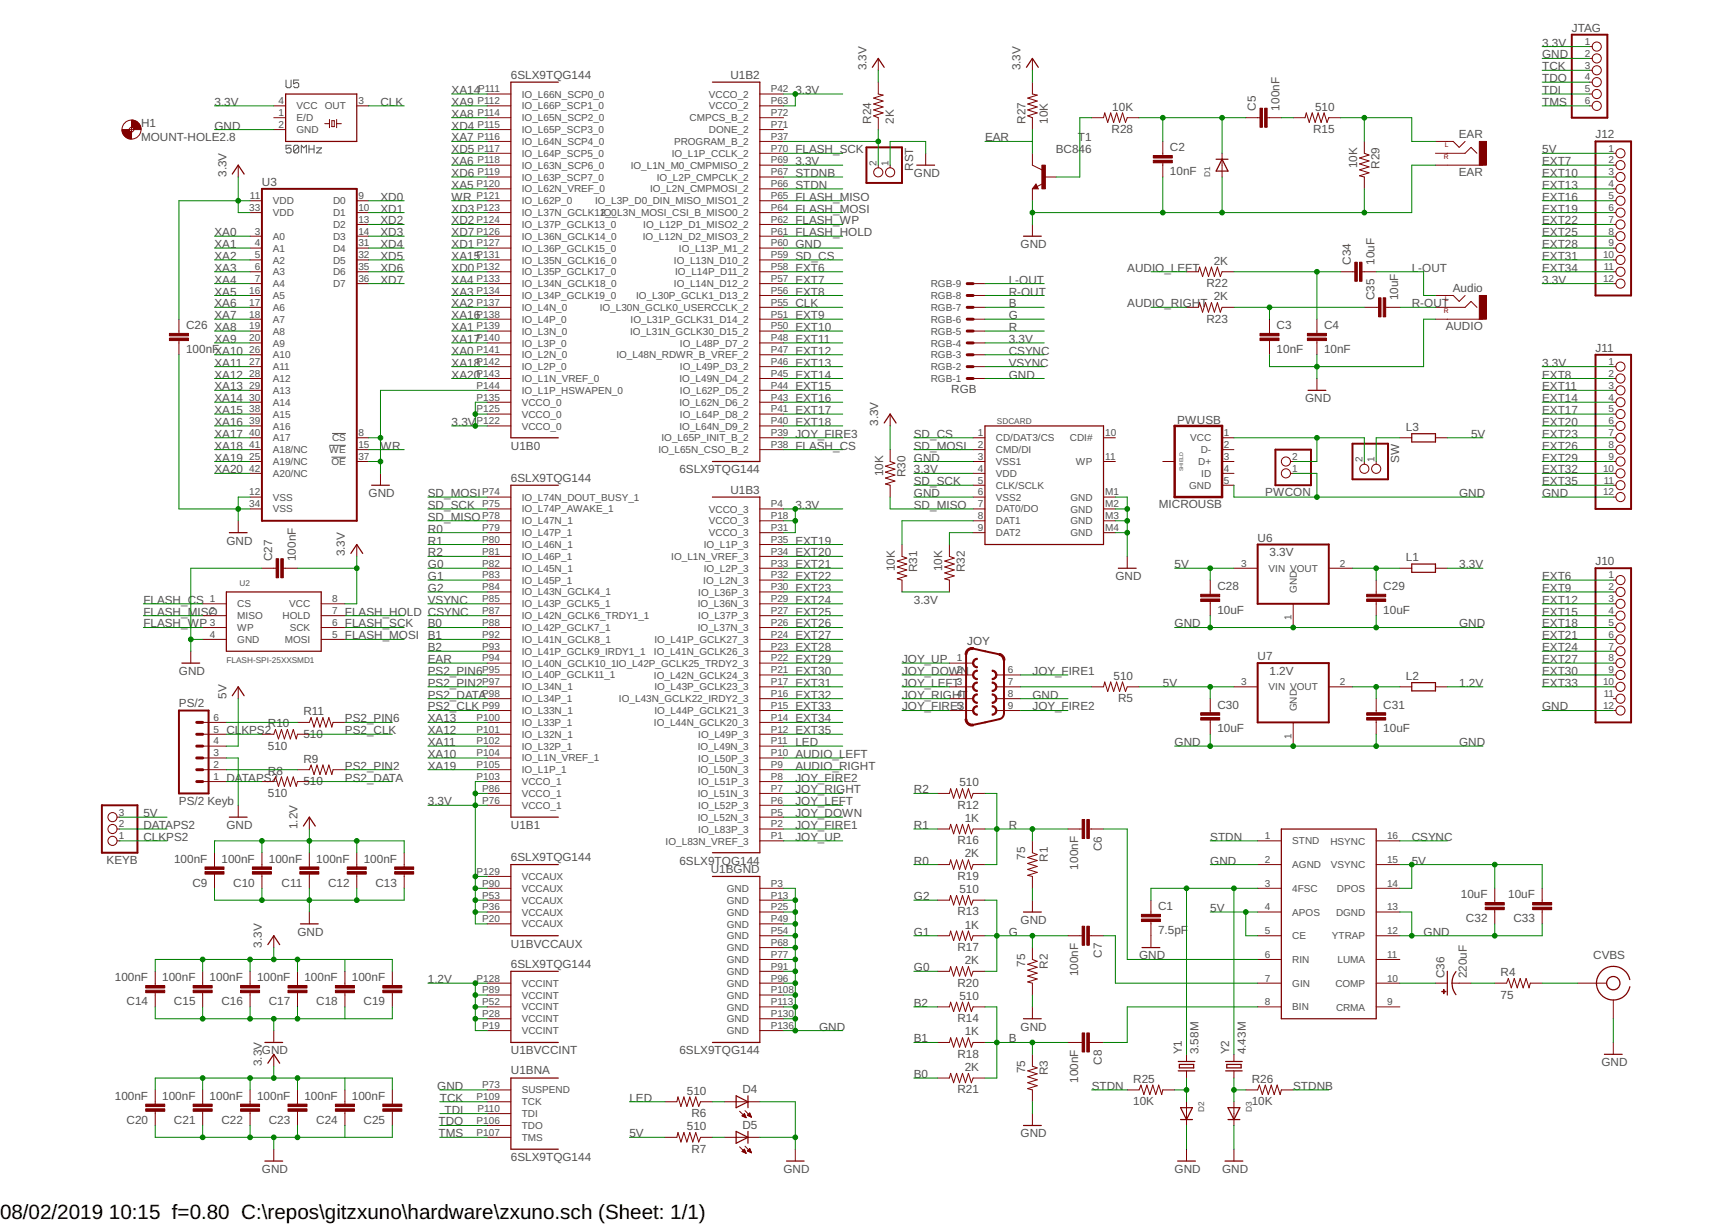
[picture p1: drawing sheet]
<svg xmlns="http://www.w3.org/2000/svg" width="297mm" height="210mm" viewBox="0 0 297 210" stroke-linecap="round" stroke-linejoin="round" font-family="sans-serif">
<defs><g id="words">
<g font-size="3.5">
<text x="0" y="208.9">08/02/2019</text>
<text x="18.7" y="208.9">10:15 f=0.80 C:\repos\gitzxuno\hardware\zxuno.sch (Sheet: 1/1)</text>
</g>
<g font-size="2" fill="#505050">
<text x="269.4" y="5.4">JTAG</text>
<text x="264.3" y="8">3.3V</text>
<text x="264.3" y="10">GND</text>
<text x="77.4" y="16.1">XA14</text>
<text x="87.6" y="13.5">6SLX9TQG144</text>
<text x="125.2" y="13.5">U1B2</text>
<text x="136.3" y="16.1">3.3V</text>
<text x="148.5" y="12" transform="rotate(-90 148.5 12)">3.3V</text>
<text x="174.9" y="12" transform="rotate(-90 174.9 12)">3.3V</text>
<text x="264.3" y="12">TCK</text>
<text x="264.3" y="14.1">TDO</text>
<text x="264.3" y="16.1">TDI</text>
<text x="24.2" y="21.7">H1</text>
<text x="36.8" y="18.1">3.3V</text>
<text x="36.8" y="22.2">GND</text>
<text x="65.2" y="18.1">CLK</text>
<text x="77.4" y="22.2">XD4</text>
<text x="77.4" y="20.2">XA8</text>
<text x="77.4" y="18.1">XA9</text>
<text x="149.3" y="21.2" transform="rotate(-90 149.3 21.2)">R24</text>
<text x="153.2" y="21.2" transform="rotate(-90 153.2 21.2)">2K</text>
<text x="175.8" y="21.2" transform="rotate(-90 175.8 21.2)">R27</text>
<text x="179.6" y="21.2" transform="rotate(-90 179.6 21.2)">10K</text>
<text x="190.5" y="22.8">R28</text>
<text x="190.7" y="18.9">10K</text>
<text x="215.3" y="18.9" transform="rotate(-90 215.3 18.9)">C5</text>
<text x="219.3" y="18.9" transform="rotate(-90 219.3 18.9)">100nF</text>
<text x="225.1" y="22.8">R15</text>
<text x="225.4" y="18.9">510</text>
<text x="250" y="23.6">EAR</text>
<text x="264.3" y="18.1">TMS</text>
<text x="273.5" y="23.7">J12</text>
<text x="24.2" y="24.2">MOUNT-HOLE2.8</text>
<text x="77.4" y="26.3">XD5</text>
<text x="77.4" y="28.3">XA6</text>
<text x="77.4" y="24.2">XA7</text>
<text x="136.3" y="28.3">3.3V</text>
<text x="136.3" y="26.3">FLASH_SCK</text>
<text x="156.5" y="29.3" transform="rotate(-90 156.5 29.3)">RST</text>
<text x="168.8" y="24.2">EAR</text>
<text x="181" y="26.3">BC846</text>
<text x="184.7" y="24.2">T1</text>
<text x="200.5" y="26">C2</text>
<text x="232.6" y="28.8" transform="rotate(-90 232.6 28.8)">10K</text>
<text x="236.5" y="28.9" transform="rotate(-90 236.5 28.9)">R29</text>
<text x="264.3" y="28.3">EXT7</text>
<text x="264.3" y="26.3">5V</text>
<text x="38.8" y="30.3" transform="rotate(-90 38.8 30.3)">3.3V</text>
<text x="44.9" y="31.9">U3</text>
<text x="65.2" y="34.4">XD0</text>
<text x="77.4" y="30.3">XD6</text>
<text x="77.4" y="32.4">XA5</text>
<text x="77.4" y="34.4">WR</text>
<text x="136.3" y="34.4">FLASH_MISO</text>
<text x="136.3" y="32.4">STDN</text>
<text x="136.3" y="30.3">STDNB</text>
<text x="156.6" y="30.3">GND</text>
<text x="200.5" y="30">10nF</text>
<text x="250" y="30.1">EAR</text>
<text x="264.3" y="30.3">EXT10</text>
<text x="264.3" y="32.4">EXT13</text>
<text x="264.3" y="34.4">EXT16</text>
<text x="36.8" y="40.5">XA0</text>
<text x="65.2" y="36.4">XD1</text>
<text x="65.2" y="38.4">XD2</text>
<text x="65.2" y="40.5">XD3</text>
<text x="77.4" y="38.4">XD2</text>
<text x="77.4" y="36.4">XD3</text>
<text x="77.4" y="40.5">XD7</text>
<text x="136.3" y="40.5">FLASH_HOLD</text>
<text x="136.3" y="36.4">FLASH_MOSI</text>
<text x="136.3" y="38.4">FLASH_WP</text>
<text x="264.3" y="36.4">EXT19</text>
<text x="264.3" y="38.4">EXT22</text>
<text x="264.3" y="40.5">EXT25</text>
<text x="36.8" y="42.5">XA1</text>
<text x="36.8" y="44.5">XA2</text>
<text x="36.8" y="46.6">XA3</text>
<text x="65.2" y="42.5">XD4</text>
<text x="65.2" y="44.5">XD5</text>
<text x="65.2" y="46.6">XD6</text>
<text x="77.4" y="46.6">XD0</text>
<text x="77.4" y="42.5">XD1</text>
<text x="77.4" y="44.5">XA15</text>
<text x="136.3" y="42.5">GND</text>
<text x="136.3" y="44.5">SD_CS</text>
<text x="136.3" y="46.6">EXT6</text>
<text x="174.9" y="42.5">GND</text>
<text x="193.2" y="46.6">AUDIO_LEFT</text>
<text x="208" y="45.4">2K</text>
<text x="231.5" y="45.4" transform="rotate(-90 231.5 45.4)">C34</text>
<text x="235.6" y="45.4" transform="rotate(-90 235.6 45.4)">10uF</text>
<text x="242" y="46.6">L-OUT</text>
<text x="264.3" y="42.5">EXT28</text>
<text x="264.3" y="44.5">EXT31</text>
<text x="264.3" y="46.6">EXT34</text>
<text x="36.8" y="48.6">XA4</text>
<text x="36.8" y="50.6">XA5</text>
<text x="36.8" y="52.7">XA6</text>
<text x="65.2" y="48.6">XD7</text>
<text x="77.4" y="52.7">XA2</text>
<text x="77.4" y="50.6">XA3</text>
<text x="77.4" y="48.6">XA4</text>
<text x="136.3" y="52.7">CLK</text>
<text x="136.3" y="48.6">EXT7</text>
<text x="136.3" y="50.6">EXT8</text>
<text x="172.9" y="52.7">B</text>
<text x="172.9" y="50.6">R-OUT</text>
<text x="172.9" y="48.6">L-OUT</text>
<text x="193.2" y="52.7">AUDIO_RIGHT</text>
<text x="206.8" y="49.2">R22</text>
<text x="208" y="51.4">2K</text>
<text x="235.6" y="51.5" transform="rotate(-90 235.6 51.5)">C35</text>
<text x="239.6" y="51.5" transform="rotate(-90 239.6 51.5)">10uF</text>
<text x="242" y="52.7">R-OUT</text>
<text x="249" y="50">Audio</text>
<text x="264.3" y="48.6">3.3V</text>
<text x="31.9" y="56.4">C26 XA8</text>
<text x="36.8" y="54.7">XA7</text>
<text x="36.8" y="58.8">XA9</text>
<text x="77.4" y="56.7">XA1</text>
<text x="77.4" y="54.7">XA16</text>
<text x="77.4" y="58.8">XA17</text>
<text x="136.3" y="54.7">EXT9</text>
<text x="136.3" y="56.7">EXT10</text>
<text x="136.3" y="58.8">EXT11</text>
<text x="172.9" y="58.8">3.3V</text>
<text x="172.9" y="56.7">R</text>
<text x="172.9" y="54.7">G</text>
<text x="206.8" y="55.3">R23</text>
<text x="218.8" y="56.4">C3</text>
<text x="226.9" y="56.4">C4</text>
<text x="247.8" y="56.5">AUDIO</text>
<text x="31.9" y="60.5">100nFXA10</text>
<text x="36.8" y="62.8">XA11</text>
<text x="36.8" y="64.9">XA12</text>
<text x="77.4" y="60.8">XA0</text>
<text x="77.4" y="62.8">XA18</text>
<text x="77.4" y="64.9">XA20</text>
<text x="136.3" y="60.8">EXT12</text>
<text x="136.3" y="62.8">EXT13</text>
<text x="136.3" y="64.9">EXT14</text>
<text x="172.9" y="64.9">GND</text>
<text x="172.9" y="62.8">VSYNC</text>
<text x="172.9" y="60.8">CSYNC</text>
<text x="218.8" y="60.5">10nF</text>
<text x="226.9" y="60.5">10nF</text>
<text x="264.3" y="62.8">3.3V</text>
<text x="264.3" y="64.9">EXT8</text>
<text x="273.5" y="60.3">J11</text>
<text x="36.8" y="66.9">XA13</text>
<text x="36.8" y="68.9">XA14</text>
<text x="36.8" y="71">XA15</text>
<text x="136.3" y="66.9">EXT15</text>
<text x="136.3" y="68.9">EXT16</text>
<text x="136.3" y="71">EXT17</text>
<text x="163" y="67.4">RGB</text>
<text x="223.7" y="68.9">GND</text>
<text x="264.3" y="66.9">EXT11</text>
<text x="264.3" y="68.9">EXT14</text>
<text x="264.3" y="71">EXT17</text>
<text x="36.8" y="73">XA16</text>
<text x="36.8" y="75">XA17</text>
<text x="36.8" y="77">XA18</text>
<text x="65.2" y="77">WR</text>
<text x="77.4" y="73">3.3V</text>
<text x="87.6" y="77">U1B0</text>
<text x="136.3" y="77">FLASH_CS</text>
<text x="136.3" y="73">EXT18</text>
<text x="136.3" y="75">JOY_FIRE3</text>
<text x="150.5" y="73" transform="rotate(-90 150.5 73)">3.3V</text>
<text x="156.6" y="77">SD_MOSI</text>
<text x="156.6" y="75">SD_CS</text>
<text x="201.8" y="72.6">PWUSB</text>
<text x="241" y="73.8">L3</text>
<text x="252.1" y="75">5V</text>
<text x="264.3" y="73">EXT20</text>
<text x="264.3" y="75">EXT23</text>
<text x="264.3" y="77">EXT26</text>
<text x="36.8" y="79.1">XA19</text>
<text x="36.8" y="81.1">XA20</text>
<text x="87.6" y="82.5">6SLX9TQG144</text>
<text x="116.4" y="81.1">6SLX9TQG144</text>
<text x="151.4" y="81.6" transform="rotate(-90 151.4 81.6)">10K</text>
<text x="155.2" y="81.8" transform="rotate(-90 155.2 81.8)">R30</text>
<text x="156.6" y="81.1">3.3V</text>
<text x="156.6" y="79.1">GND</text>
<text x="156.6" y="83.1">SD_SCK</text>
<text x="239.8" y="79.4" transform="rotate(-90 239.8 79.4)">SW</text>
<text x="264.3" y="79.1">EXT29</text>
<text x="264.3" y="81.1">EXT32</text>
<text x="264.3" y="83.1">EXT35</text>
<text x="63.2" y="85.2">GND</text>
<text x="73.3" y="85.2">SD_MOSI</text>
<text x="73.3" y="87.2">SD_SCK</text>
<text x="73.3" y="89.2">SD_MISO</text>
<text x="125.2" y="84.6">U1B3</text>
<text x="136.3" y="87.2">3.3V</text>
<text x="156.6" y="85.2">GND</text>
<text x="156.6" y="87.2">SD_MISO</text>
<text x="198.6" y="87">MICROUSB</text>
<text x="216.9" y="85.1">PWCON</text>
<text x="250.1" y="85.2">GND</text>
<text x="264.3" y="85.2">GND</text>
<text x="38.8" y="93.3">GND</text>
<text x="59.1" y="95.3" transform="rotate(-90 59.1 95.3)">3.3V</text>
<text x="73.3" y="91.3">R0</text>
<text x="73.3" y="93.3">R1</text>
<text x="73.3" y="95.3">R2</text>
<text x="136.3" y="93.3">EXT19</text>
<text x="136.3" y="95.3">EXT20</text>
<text x="215.6" y="92.8">U6</text>
<text x="217.6" y="95.3">3.3V</text>
<text x="46.6" y="96.1" transform="rotate(-90 46.6 96.1)">C27</text>
<text x="50.7" y="96.1" transform="rotate(-90 50.7 96.1)">100nF</text>
<text x="73.3" y="97.4">G0</text>
<text x="73.3" y="99.4">G1</text>
<text x="73.3" y="101.4">G2</text>
<text x="136.3" y="97.4">EXT21</text>
<text x="136.3" y="99.4">EXT22</text>
<text x="136.3" y="101.4">EXT23</text>
<text x="153.4" y="97.9" transform="rotate(-90 153.4 97.9)">10K</text>
<text x="157.2" y="98" transform="rotate(-90 157.2 98)">R31</text>
<text x="161.5" y="97.9" transform="rotate(-90 161.5 97.9)">10K</text>
<text x="165.4" y="98" transform="rotate(-90 165.4 98)">R32</text>
<text x="191.2" y="99.4">GND</text>
<text x="201.3" y="97.4">5V</text>
<text x="208.7" y="101.1">C28</text>
<text x="237.1" y="101.1">C29</text>
<text x="241" y="96.2">L1</text>
<text x="250.1" y="97.4">3.3V</text>
<text x="264.3" y="101.4">EXT9</text>
<text x="264.3" y="99.4">EXT6</text>
<text x="273.5" y="96.9">J10</text>
<text x="24.6" y="103.5">FLASH_CS</text>
<text x="24.6" y="105.5">FLASH_MISO</text>
<text x="24.6" y="107.5">FLASH_WP</text>
<text x="59.1" y="105.5">FLASH_HOLD CSYNC</text>
<text x="59.1" y="107.5">FLASH_SCK</text>
<text x="73.3" y="103.5">VSYNC</text>
<text x="73.3" y="107.5">B0</text>
<text x="136.3" y="103.5">EXT24</text>
<text x="136.3" y="105.5">EXT25</text>
<text x="136.3" y="107.5">EXT26</text>
<text x="156.6" y="103.5">3.3V</text>
<text x="201.3" y="107.5">GND</text>
<text x="208.7" y="105.2">10uF</text>
<text x="237.1" y="105.2">10uF</text>
<text x="250.1" y="107.5">GND</text>
<text x="264.3" y="103.5">EXT12</text>
<text x="264.3" y="105.5">EXT15</text>
<text x="264.3" y="107.5">EXT18</text>
<text x="59.1" y="109.6">FLASH_MOSI</text>
<text x="73.3" y="109.6">B1</text>
<text x="73.3" y="111.6">B2</text>
<text x="73.3" y="113.6">EAR</text>
<text x="136.3" y="109.6">EXT27</text>
<text x="136.3" y="111.6">EXT28</text>
<text x="136.3" y="113.6">EXT29</text>
<text x="154.6" y="113.6">JOY_UP</text>
<text x="165.8" y="110.6">JOY</text>
<text x="215.6" y="113.1">U7</text>
<text x="264.3" y="109.6">EXT21</text>
<text x="264.3" y="111.6">EXT24</text>
<text x="264.3" y="113.6">EXT27</text>
<text x="30.7" y="115.6">GND</text>
<text x="38.8" y="119.7" transform="rotate(-90 38.8 119.7)">5V</text>
<text x="73.3" y="115.6">PS2_PIN6</text>
<text x="73.3" y="117.7">PS2_PIN2</text>
<text x="73.3" y="119.7">PS2_DATA</text>
<text x="136.3" y="115.6">EXT30</text>
<text x="136.3" y="117.7">EXT31</text>
<text x="136.3" y="119.7">EXT32</text>
<text x="154.6" y="115.6">JOY_DOWN</text>
<text x="154.6" y="117.7">JOY_LEFT</text>
<text x="154.6" y="119.7">JOY_RIGHT</text>
<text x="177" y="119.7">GND</text>
<text x="177" y="115.6">JOY_FIRE1</text>
<text x="190.9" y="116.5">510</text>
<text x="199.3" y="117.7">5V</text>
<text x="217.6" y="115.6">1.2V</text>
<text x="241" y="116.5">L2</text>
<text x="250.1" y="117.7">1.2V</text>
<text x="264.3" y="115.6">EXT30</text>
<text x="264.3" y="117.7">EXT33</text>
<text x="30.7" y="121.1">PS/2</text>
<text x="38.8" y="125.8">CL</text>
<text x="41.4" y="125.8">KPS2</text>
<text x="45.9" y="124.6">R10</text>
<text x="52" y="122.6">R11</text>
<text x="59.1" y="123.8">PS2_PIN6</text>
<text x="59.1" y="125.8">PS2_CLK</text>
<text x="73.3" y="125.8">XA12</text>
<text x="73.3" y="123.8">XA13</text>
<text x="73.3" y="121.7">PS2_CLK</text>
<text x="136.3" y="121.7">EXT33</text>
<text x="136.3" y="123.8">EXT34</text>
<text x="136.3" y="125.8">EXT35</text>
<text x="154.6" y="121.7">JOY_FIRE3</text>
<text x="177" y="121.7">JOY_FIRE2</text>
<text x="191.6" y="120.3">R5</text>
<text x="208.7" y="125.5">10uF</text>
<text x="208.7" y="121.4">C30</text>
<text x="237.1" y="125.5">10uF</text>
<text x="237.1" y="121.4">C31</text>
<text x="264.3" y="121.7">GND</text>
<text x="45.9" y="128.4">510</text>
<text x="52" y="126.4">510</text>
<text x="52" y="130.7">R9</text>
<text x="59.1" y="131.9">PS2_PIN2</text>
<text x="73.3" y="129.9">XA10</text>
<text x="73.3" y="127.8">XA11</text>
<text x="73.3" y="131.9">XA19</text>
<text x="136.3" y="127.8">LED</text>
<text x="136.3" y="131.9">AUDIO_RIGHT</text>
<text x="136.3" y="129.9">AUDIO_LEFT</text>
<text x="201.3" y="127.8">GND</text>
<text x="250.1" y="127.8">GND</text>
<text x="30.7" y="138">PS/2 Keyb</text>
<text x="38.8" y="133.9">DATAPS2</text>
<text x="45.9" y="136.6">510</text>
<text x="45.9" y="132.7">R8</text>
<text x="52" y="134.5">510</text>
<text x="59.1" y="133.9">PS2_DATA</text>
<text x="73.3" y="138">3.3V</text>
<text x="136.3" y="138">JOY_LEFT</text>
<text x="136.3" y="136">JOY_RIGHT</text>
<text x="136.3" y="133.9">JOY_FIRE2</text>
<text x="156.6" y="136">R2</text>
<text x="164.5" y="134.7">510</text>
<text x="24.6" y="140">5V</text>
<text x="24.6" y="142.1">DATAPS2</text>
<text x="38.8" y="142.1">GND</text>
<text x="51" y="142.1" transform="rotate(-90 51 142.1)">1.2V</text>
<text x="87.6" y="142.1">U1B1</text>
<text x="136.3" y="140">JOY_DOWN</text>
<text x="136.3" y="142.1">JOY_FIRE1</text>
<text x="156.6" y="142.1">R1</text>
<text x="164.1" y="138.6">R12</text>
<text x="165.4" y="140.8">1K</text>
<text x="172.9" y="142.1">R</text>
<text x="18.3" y="148">KEYB</text>
<text x="24.6" y="144.1">CLKPS2</text>
<text x="29.8" y="147.8">100nF</text>
<text x="38" y="147.8">100nF</text>
<text x="46.1" y="147.8">100nF</text>
<text x="54.2" y="147.8">100nF</text>
<text x="62.3" y="147.8">100nF</text>
<text x="87.6" y="147.5">6SLX9TQG144</text>
<text x="116.4" y="148.2">6SLX9TQG144</text>
<text x="121.8" y="149.6">U1BGND</text>
<text x="136.3" y="144.1">JOY_UP</text>
<text x="156.6" y="148.2">R0</text>
<text x="164.1" y="144.7">R16</text>
<text x="165.4" y="146.9">2K</text>
<text x="175.7" y="147.3" transform="rotate(-90 175.7 147.3)">75</text>
<text x="179.6" y="147.7" transform="rotate(-90 179.6 147.7)">R1</text>
<text x="184.8" y="149" transform="rotate(-90 184.8 149)">100nF</text>
<text x="188.8" y="145.9" transform="rotate(-90 188.8 145.9)">C6</text>
<text x="207.4" y="148.2">GND</text>
<text x="207.4" y="144.1">STDN</text>
<text x="242" y="144.1">CSYNC</text>
<text x="242" y="148.2">5V</text>
<text x="33" y="151.9">C9</text>
<text x="40" y="151.9">C10</text>
<text x="48.2" y="151.9">C11</text>
<text x="56.2" y="151.9">C12</text>
<text x="64.4" y="151.9">C13</text>
<text x="156.6" y="154.2">G2</text>
<text x="164.1" y="150.8">R19</text>
<text x="164.5" y="153">510</text>
<text x="198.5" y="156">C1</text>
<text x="250.4" y="153.9">10uF</text>
<text x="258.5" y="153.9">10uF</text>
<text x="51" y="160.3">GND</text>
<text x="156.6" y="160.3">G1</text>
<text x="164.1" y="156.9">R13</text>
<text x="165.4" y="159.1">1K</text>
<text x="172.9" y="160.3">G</text>
<text x="174.9" y="158.3">GND</text>
<text x="198.5" y="160">7.5pF</text>
<text x="207.4" y="156.3">5V</text>
<text x="244" y="160.3">GND</text>
<text x="251.3" y="158">C32</text>
<text x="259.4" y="158">C33</text>
<text x="44.9" y="162.4" transform="rotate(-90 44.9 162.4)">3.3V</text>
<text x="87.6" y="165.8">6SLX9TQG144</text>
<text x="87.6" y="162.4">U1BVCCAUX</text>
<text x="156.6" y="166.4">G0</text>
<text x="164.1" y="163">R17</text>
<text x="165.4" y="165.2">2K</text>
<text x="175.7" y="165.6" transform="rotate(-90 175.7 165.6)">75</text>
<text x="179.6" y="166" transform="rotate(-90 179.6 166)">R2</text>
<text x="184.8" y="167.3" transform="rotate(-90 184.8 167.3)">100nF</text>
<text x="188.8" y="164.1" transform="rotate(-90 188.8 164.1)">C7</text>
<text x="195.2" y="164.4">GND</text>
<text x="247.6" y="167.7" transform="rotate(-90 247.6 167.7)">C36</text>
<text x="251.4" y="167.7" transform="rotate(-90 251.4 167.7)">220uF</text>
<text x="257.2" y="167.3">R4</text>
<text x="273.1" y="164.4">CVBS</text>
<text x="19.7" y="168.2">100nF</text>
<text x="21.7" y="172.2">C14</text>
<text x="27.8" y="168.2">100nF</text>
<text x="29.8" y="172.2">C15</text>
<text x="35.9" y="168.2">100nF</text>
<text x="37.9" y="172.2">C16</text>
<text x="44.1" y="168.2">100nF</text>
<text x="46.1" y="172.2">C17</text>
<text x="52.2" y="168.2">100nF</text>
<text x="54.2" y="172.2">C18</text>
<text x="60.3" y="168.2">100nF</text>
<text x="62.3" y="172.2">C19</text>
<text x="73.3" y="168.5">1.2V</text>
<text x="156.6" y="172.5">B2</text>
<text x="164.1" y="169.1">R20</text>
<text x="164.5" y="171.3">510</text>
<text x="257.2" y="171.1">75</text>
<text x="140.4" y="176.6">GND</text>
<text x="156.6" y="178.6">B1</text>
<text x="164.1" y="175.1">R14</text>
<text x="165.4" y="177.4">1K</text>
<text x="172.9" y="178.6">B</text>
<text x="174.9" y="176.6">GND</text>
<text x="44.9" y="182.7" transform="rotate(-90 44.9 182.7)">3.3V</text>
<text x="44.9" y="180.7">GND</text>
<text x="87.6" y="184.1">U1BNA</text>
<text x="87.6" y="180.7">U1BVCCINT</text>
<text x="116.4" y="180.7">6SLX9TQG144</text>
<text x="156.6" y="184.7">B0</text>
<text x="164.1" y="181.2">R18</text>
<text x="165.4" y="183.5">2K</text>
<text x="175.7" y="183.9" transform="rotate(-90 175.7 183.9)">75</text>
<text x="179.6" y="184.3" transform="rotate(-90 179.6 184.3)">R3</text>
<text x="184.8" y="185.6" transform="rotate(-90 184.8 185.6)">100nF</text>
<text x="188.8" y="182.4" transform="rotate(-90 188.8 182.4)">C8</text>
<text x="194.2" y="185.6">R25</text>
<text x="202.6" y="180.7" transform="rotate(-90 202.6 180.7)">Y1</text>
<text x="205.4" y="180.7" transform="rotate(-90 205.4 180.7)">3.58M</text>
<text x="210.7" y="180.7" transform="rotate(-90 210.7 180.7)">Y2</text>
<text x="213.5" y="180.7" transform="rotate(-90 213.5 180.7)">4.43M</text>
<text x="214.5" y="185.6">R26</text>
<text x="274.5" y="182.7">GND</text>
<text x="19.7" y="188.5">100nF</text>
<text x="27.8" y="188.5">100nF</text>
<text x="35.9" y="188.5">100nF</text>
<text x="44.1" y="188.5">100nF</text>
<text x="52.2" y="188.5">100nF</text>
<text x="60.3" y="188.5">100nF</text>
<text x="74.9" y="186.8">GND</text>
<text x="75.4" y="188.8">TCK</text>
<text x="76.2" y="190.8">TDI</text>
<text x="107.9" y="188.8">LED</text>
<text x="117.7" y="187.6">510</text>
<text x="118.5" y="191.4">R6</text>
<text x="127.2" y="187.4">D4</text>
<text x="164.1" y="187.3">R21</text>
<text x="187.1" y="186.8">STDN</text>
<text x="194.2" y="189.4">10K</text>
<text x="214.5" y="189.4">10K</text>
<text x="221.7" y="186.8">STDNB</text>
<text x="21.7" y="192.5">C20</text>
<text x="29.8" y="192.5">C21</text>
<text x="37.9" y="192.5">C22</text>
<text x="46.1" y="192.5">C23</text>
<text x="54.2" y="192.5">C24</text>
<text x="62.3" y="192.5">C25</text>
<text x="75.2" y="192.8">TDO</text>
<text x="75.2" y="194.9">TMS</text>
<text x="107.9" y="194.9">5V</text>
<text x="117.7" y="193.7">510</text>
<text x="118.5" y="197.5">R7</text>
<text x="127.2" y="193.5">D5</text>
<text x="174.9" y="194.9">GND</text>
<text x="44.9" y="201">GND</text>
<text x="87.6" y="198.9">6SLX9TQG144</text>
<text x="134.3" y="201">GND</text>
<text x="201.3" y="201">GND</text>
<text x="209.5" y="201">GND</text>
</g>
<g font-size="1.7" fill="#505050">
<text x="271.7" y="7.7">1</text>
<text x="271.7" y="9.7">2</text>
<text x="271.7" y="11.8">3</text>
<text x="47.7" y="17.8">4</text>
<text x="61.4" y="17.8">3</text>
<text x="81.8" y="17.8">P112</text>
<text x="81.9" y="15.8">P111</text>
<text x="89.4" y="16.7">IO_L66N_SCP0_0</text>
<text x="121.5" y="16.7">VCCO_2</text>
<text x="132.1" y="15.8">P42</text>
<text x="132.1" y="17.8">P63</text>
<text x="271.7" y="13.8">4</text>
<text x="271.7" y="15.8">5</text>
<text x="271.7" y="17.8">6</text>
<text x="47.7" y="19.9">1</text>
<text x="47.7" y="21.9">2</text>
<text x="50.8" y="20.8">E/D</text>
<text x="50.8" y="18.7">VCC</text>
<text x="50.8" y="22.8">GND</text>
<text x="55.7" y="18.8">OUT</text>
<text x="81.8" y="23.9">P116</text>
<text x="81.8" y="21.9">P115</text>
<text x="81.8" y="19.9">P114</text>
<text x="89.4" y="22.8">IO_L65P_SCP3_0</text>
<text x="89.4" y="20.8">IO_L65N_SCP2_0</text>
<text x="89.4" y="18.7">IO_L66P_SCP1_0</text>
<text x="118.2" y="20.8">CMPCS_B_2</text>
<text x="121.5" y="18.8">VCCO_2</text>
<text x="121.5" y="22.8">DONE_2</text>
<text x="132.1" y="19.9">P72</text>
<text x="132.1" y="21.9">P71</text>
<text x="132.1" y="23.9">P37</text>
<text x="81.8" y="28">P118</text>
<text x="81.8" y="26">P117</text>
<text x="89.4" y="28.9">IO_L63N_SCP6_0</text>
<text x="89.4" y="26.9">IO_L64P_SCP5_0</text>
<text x="89.4" y="24.8">IO_L64N_SCP4_0</text>
<text x="108.1" y="28.9">IO_L1N_M0_CMPMISO_2</text>
<text x="115.1" y="26.9">IO_L1P_CCLK_2</text>
<text x="115.5" y="24.8">PROGRAM_B_2</text>
<text x="132.1" y="26">P70</text>
<text x="132.1" y="28">P69</text>
<text x="150.3" y="28.5" transform="rotate(-90 150.3 28.5)">2</text>
<text x="152.3" y="28.5" transform="rotate(-90 152.3 28.5)">1</text>
<text x="275.7" y="26">1</text>
<text x="275.7" y="28">2</text>
<text x="42.8" y="34.1">11</text>
<text x="46.8" y="35">VDD</text>
<text x="57.1" y="35">D0</text>
<text x="61.4" y="34.1">9</text>
<text x="81.7" y="34.1">P121</text>
<text x="81.7" y="32.1">P120</text>
<text x="81.8" y="30">P119</text>
<text x="89.4" y="35">IO_L62P_0</text>
<text x="89.4" y="33">IO_L62N_VREF_0</text>
<text x="89.4" y="30.9">IO_L63P_SCP7_0</text>
<text x="102" y="35">IO_L3P_D0_DIN_MISO_MISO1_2</text>
<text x="111.4" y="33">IO_L2N_CMPMOSI_2</text>
<text x="112.6" y="30.9">IO_L2P_CMPCLK_2</text>
<text x="132.1" y="30">P67</text>
<text x="132.1" y="32.1">P66</text>
<text x="132.1" y="34.1">P65</text>
<text x="275.7" y="30">3</text>
<text x="275.7" y="32.1">4</text>
<text x="275.7" y="34.1">5</text>
<text x="42.7" y="36.1">33</text>
<text x="43.7" y="40.2">3</text>
<text x="46.8" y="41.1">A0</text>
<text x="46.8" y="37">VDD</text>
<text x="57.1" y="37">D1</text>
<text x="57.1" y="39.1">D2</text>
<text x="57.1" y="41.1">D3</text>
<text x="61.4" y="36.1">10</text>
<text x="61.4" y="38.2">13</text>
<text x="61.4" y="40.2">14</text>
<text x="81.7" y="40.2">P126</text>
<text x="81.7" y="38.2">P124</text>
<text x="81.7" y="36.1">P123</text>
<text x="89.4" y="41.1">IO_L36N_GCLK14_0</text>
<text x="89.4" y="39.1">IO_L37P_GCLK13_0</text>
<text x="89.4" y="37">IO_L37N_GCLK12_0</text>
<text x="103" y="37">IO_L3N_MOSI_CSI_B_MISO0_2</text>
<text x="110.2" y="41.1">IO_L12N_D2_MISO3_2</text>
<text x="110.3" y="39.1">IO_L12P_D1_MISO2_2</text>
<text x="132.1" y="36.1">P64</text>
<text x="132.1" y="38.2">P62</text>
<text x="132.1" y="40.2">P61</text>
<text x="275.7" y="36.1">6</text>
<text x="275.7" y="38.2">7</text>
<text x="275.7" y="40.2">8</text>
<text x="43.7" y="42.2">4</text>
<text x="43.7" y="44.3">5</text>
<text x="43.7" y="46.3">6</text>
<text x="46.8" y="43.1">A1</text>
<text x="46.8" y="45.2">A2</text>
<text x="46.8" y="47.2">A3</text>
<text x="57.1" y="43.1">D4</text>
<text x="57.1" y="45.2">D5</text>
<text x="57.1" y="47.2">D6</text>
<text x="61.4" y="42.2">31</text>
<text x="61.4" y="44.3">32</text>
<text x="61.4" y="46.3">35</text>
<text x="81.7" y="46.3">P132</text>
<text x="81.7" y="44.3">P131</text>
<text x="81.7" y="42.2">P127</text>
<text x="89.4" y="47.2">IO_L35P_GCLK17_0</text>
<text x="89.4" y="45.2">IO_L35N_GCLK16_0</text>
<text x="89.4" y="43.1">IO_L36P_GCLK15_0</text>
<text x="115.5" y="45.2">IO_L13N_D10_2</text>
<text x="115.7" y="47.2">IO_L14P_D11_2</text>
<text x="116.4" y="43.1">IO_L13P_M1_2</text>
<text x="132.1" y="42.2">P60</text>
<text x="132.1" y="44.3">P59</text>
<text x="132.1" y="46.3">P58</text>
<text x="274.8" y="44.3">10</text>
<text x="274.9" y="46.3">11</text>
<text x="275.7" y="42.2">9</text>
<text x="42.7" y="50.4">16</text>
<text x="42.7" y="52.4">17</text>
<text x="43.7" y="48.3">7</text>
<text x="46.8" y="49.2">A4</text>
<text x="46.8" y="51.2">A5</text>
<text x="46.8" y="53.3">A6</text>
<text x="57.1" y="49.2">D7</text>
<text x="61.4" y="48.3">36</text>
<text x="81.7" y="52.4">P137</text>
<text x="81.7" y="50.4">P134</text>
<text x="81.7" y="48.3">P133</text>
<text x="89.4" y="53.3">IO_L4N_0</text>
<text x="89.4" y="51.2">IO_L34P_GCLK19_0</text>
<text x="89.4" y="49.2">IO_L34N_GCLK18_0</text>
<text x="102.8" y="53.3">IO_L30N_GCLK0_USERCCLK_2</text>
<text x="109" y="51.3">IO_L30P_GCLK1_D13_2</text>
<text x="115.5" y="49.2">IO_L14N_D12_2</text>
<text x="132.1" y="48.3">P57</text>
<text x="132.1" y="50.4">P56</text>
<text x="132.1" y="52.4">P55</text>
<text x="159.5" y="53.3">RGB-7</text>
<text x="159.5" y="51.3">RGB-8</text>
<text x="159.5" y="49.2">RGB-9</text>
<text x="274.8" y="48.3">12</text>
<text x="42.7" y="54.4">18</text>
<text x="42.7" y="56.4">19</text>
<text x="42.7" y="58.5">20</text>
<text x="46.8" y="55.3">A7</text>
<text x="46.8" y="57.3">A8</text>
<text x="46.8" y="59.4">A9</text>
<text x="81.7" y="58.5">P140</text>
<text x="81.7" y="56.4">P139</text>
<text x="81.7" y="54.4">P138</text>
<text x="89.4" y="59.4">IO_L3P_0</text>
<text x="89.4" y="57.3">IO_L3N_0</text>
<text x="89.4" y="55.3">IO_L4P_0</text>
<text x="108" y="57.4">IO_L31N_GCLK30_D15_2</text>
<text x="108.1" y="55.3">IO_L31P_GCLK31_D14_2</text>
<text x="116.5" y="59.4">IO_L48P_D7_2</text>
<text x="132.1" y="54.4">P51</text>
<text x="132.1" y="56.4">P50</text>
<text x="132.1" y="58.5">P48</text>
<text x="159.5" y="59.4">RGB-4</text>
<text x="159.5" y="57.4">RGB-5</text>
<text x="159.5" y="55.3">RGB-6</text>
<text x="42.7" y="60.5">26</text>
<text x="42.7" y="62.5">27</text>
<text x="42.7" y="64.6">28</text>
<text x="46.8" y="61.4">A10</text>
<text x="46.8" y="63.4">A11</text>
<text x="46.8" y="65.5">A12</text>
<text x="81.7" y="64.6">P143</text>
<text x="81.7" y="62.5">P142</text>
<text x="81.7" y="60.5">P141</text>
<text x="89.4" y="65.5">IO_L1N_VREF_0</text>
<text x="89.4" y="63.4">IO_L2P_0</text>
<text x="89.4" y="61.4">IO_L2N_0</text>
<text x="105.6" y="61.4">IO_L48N_RDWR_B_VREF_2</text>
<text x="116.5" y="65.5">IO_L49N_D4_2</text>
<text x="116.5" y="63.4">IO_L49P_D3_2</text>
<text x="132.1" y="60.5">P47</text>
<text x="132.1" y="62.5">P46</text>
<text x="132.1" y="64.6">P45</text>
<text x="159.5" y="65.5">RGB-1</text>
<text x="159.5" y="63.4">RGB-2</text>
<text x="159.5" y="61.4">RGB-3</text>
<text x="275.7" y="62.5">1</text>
<text x="275.7" y="64.6">2</text>
<text x="42.7" y="66.6">29</text>
<text x="42.7" y="68.6">30</text>
<text x="42.7" y="70.7">38</text>
<text x="46.8" y="67.5">A13</text>
<text x="46.8" y="69.5">A14</text>
<text x="46.8" y="71.6">A15</text>
<text x="81.7" y="70.7">P125</text>
<text x="81.7" y="68.6">P135</text>
<text x="81.7" y="66.6">P144</text>
<text x="89.4" y="71.6">VCCO_0</text>
<text x="89.4" y="69.5">VCCO_0</text>
<text x="89.4" y="67.5">IO_L1P_HSWAPEN_0</text>
<text x="116.5" y="69.5">IO_L62N_D6_2</text>
<text x="116.5" y="67.5">IO_L62P_D5_2</text>
<text x="116.5" y="71.6">IO_L64P_D8_2</text>
<text x="132.1" y="66.6">P44</text>
<text x="132.1" y="68.6">P43</text>
<text x="132.1" y="70.7">P41</text>
<text x="275.7" y="66.6">3</text>
<text x="275.7" y="68.6">4</text>
<text x="275.7" y="70.7">5</text>
<text x="42.7" y="72.7">39</text>
<text x="42.7" y="74.7">40</text>
<text x="42.7" y="76.8">41</text>
<text x="46.8" y="73.6">A16</text>
<text x="46.8" y="75.6">A17</text>
<text x="46.8" y="77.7">A18/NC</text>
<text x="56.4" y="77.7">WE</text>
<text x="56.9" y="75.6">CS</text>
<text x="61.4" y="74.7">8</text>
<text x="61.4" y="76.8">15</text>
<text x="81.7" y="72.7">P122</text>
<text x="89.4" y="73.6">VCCO_0</text>
<text x="112.8" y="77.7">IO_L65N_CSO_B_2</text>
<text x="113.4" y="75.6">IO_L65P_INIT_B_2</text>
<text x="116.5" y="73.6">IO_L64N_D9_2</text>
<text x="132.1" y="72.7">P40</text>
<text x="132.1" y="74.7">P39</text>
<text x="132.1" y="76.8">P38</text>
<text x="167.6" y="74.7">1</text>
<text x="167.6" y="76.8">2</text>
<text x="170.7" y="75.6">CD/DAT3/CS</text>
<text x="170.7" y="77.7">CMD/DI</text>
<text x="183.4" y="75.6">CDI#</text>
<text x="189.4" y="74.7">10</text>
<text x="204" y="75.6">VCC</text>
<text x="205.8" y="77.7">D-</text>
<text x="209.8" y="76.8">2</text>
<text x="209.8" y="74.7">1</text>
<text x="275.7" y="72.7">6</text>
<text x="275.7" y="74.7">7</text>
<text x="275.7" y="76.8">8</text>
<text x="42.7" y="78.8">25</text>
<text x="42.7" y="80.8">42</text>
<text x="46.8" y="79.7">A19/NC</text>
<text x="46.8" y="81.7">A20/NC</text>
<text x="56.8" y="79.7">OE</text>
<text x="61.4" y="78.8">37</text>
<text x="167.6" y="82.9">5</text>
<text x="167.6" y="80.8">4</text>
<text x="167.6" y="78.8">3</text>
<text x="170.7" y="83.8">CLK/SCLK</text>
<text x="170.7" y="81.7">VDD</text>
<text x="170.7" y="79.7">VSS1</text>
<text x="184.4" y="79.7">WP</text>
<text x="189.4" y="78.8">11</text>
<text x="203.8" y="83.8">GND</text>
<text x="205.4" y="79.7">D+</text>
<text x="205.9" y="81.7">ID</text>
<text x="209.8" y="78.8">3</text>
<text x="209.8" y="82.9">5</text>
<text x="209.8" y="80.8">4</text>
<text x="221.5" y="80.8">1</text>
<text x="221.5" y="78.8">2</text>
<text x="233.6" y="79.2" transform="rotate(-90 233.6 79.2)">2</text>
<text x="235.6" y="79.2" transform="rotate(-90 235.6 79.2)">1</text>
<text x="274.8" y="80.8">10</text>
<text x="274.9" y="82.9">11</text>
<text x="275.7" y="78.8">9</text>
<text x="42.7" y="84.9">12</text>
<text x="42.7" y="86.9">34</text>
<text x="46.8" y="85.8">VSS</text>
<text x="46.8" y="87.8">VSS</text>
<text x="82.6" y="89">P78</text>
<text x="82.6" y="86.9">P75</text>
<text x="82.6" y="84.9">P74</text>
<text x="89.4" y="89.8">IO_L47N_1</text>
<text x="89.4" y="87.8">IO_L74P_AWAKE_1</text>
<text x="89.4" y="85.8">IO_L74N_DOUT_BUSY_1</text>
<text x="121.5" y="87.8">VCCO_3</text>
<text x="121.5" y="89.9">VCCO_3</text>
<text x="132.1" y="86.9">P4</text>
<text x="132.1" y="89">P18</text>
<text x="167.6" y="86.9">7</text>
<text x="167.6" y="89">8</text>
<text x="167.6" y="84.9">6</text>
<text x="170.7" y="87.8">DAT0/DO</text>
<text x="170.7" y="89.8">DAT1</text>
<text x="170.7" y="85.8">VSS2</text>
<text x="183.5" y="85.8">GND</text>
<text x="183.5" y="87.8">GND</text>
<text x="183.5" y="89.9">GND</text>
<text x="189.4" y="84.9">M1</text>
<text x="189.4" y="86.9">M2</text>
<text x="189.4" y="89">M3</text>
<text x="274.8" y="84.9">12</text>
<text x="82.6" y="95">P81</text>
<text x="82.6" y="93">P80</text>
<text x="82.6" y="91">P79</text>
<text x="89.4" y="95.9">IO_L46P_1</text>
<text x="89.4" y="93.9">IO_L46N_1</text>
<text x="89.4" y="91.9">IO_L47P_1</text>
<text x="115" y="96">IO_L1N_VREF_3</text>
<text x="120.6" y="93.9">IO_L1P_3</text>
<text x="121.5" y="91.9">VCCO_3</text>
<text x="132.1" y="91">P31</text>
<text x="132.1" y="93">P35</text>
<text x="132.1" y="95">P34</text>
<text x="167.6" y="91">9</text>
<text x="170.7" y="91.9">DAT2</text>
<text x="183.5" y="91.9">GND</text>
<text x="189.4" y="91">M4</text>
<text x="82.6" y="101.1">P84</text>
<text x="82.6" y="99.1">P83</text>
<text x="82.6" y="97.1">P82</text>
<text x="89.4" y="100">IO_L45P_1</text>
<text x="89.4" y="98">IO_L45N_1</text>
<text x="120.5" y="100">IO_L2N_3</text>
<text x="120.6" y="98">IO_L2P_3</text>
<text x="132.1" y="97.1">P33</text>
<text x="132.1" y="99.1">P32</text>
<text x="132.1" y="101.1">P30</text>
<text x="212.7" y="97.1">3</text>
<text x="217.4" y="98">VIN VOUT</text>
<text x="222.3" y="101.6" transform="rotate(-90 222.3 101.6)">GND</text>
<text x="229.6" y="97.1">2</text>
<text x="275.7" y="99.1">1</text>
<text x="275.7" y="101.1">2</text>
<text x="36" y="103.2">1</text>
<text x="36" y="105.2">2</text>
<text x="36" y="107.2">3</text>
<text x="40.7" y="104.1">CS</text>
<text x="40.7" y="106.1">MISO</text>
<text x="48.4" y="106.1">HOLD</text>
<text x="49.6" y="104.1">VCC</text>
<text x="56.9" y="105.2">7</text>
<text x="56.9" y="107.2">6</text>
<text x="56.9" y="103.2">8</text>
<text x="82.6" y="107.2">P88</text>
<text x="82.6" y="105.2">P87</text>
<text x="82.6" y="103.2">P85</text>
<text x="89.4" y="106.1">IO_L42N_GCLK6_TRDY1_1</text>
<text x="89.4" y="104.1">IO_L43P_GCLK5_1</text>
<text x="89.4" y="102">IO_L43N_GCLK4_1</text>
<text x="119.6" y="104.1">IO_L36N_3</text>
<text x="119.7" y="102">IO_L36P_3</text>
<text x="119.7" y="106.1">IO_L37P_3</text>
<text x="132.1" y="103.2">P29</text>
<text x="132.1" y="105.2">P27</text>
<text x="132.1" y="107.2">P26</text>
<text x="221.4" y="106.3" transform="rotate(-90 221.4 106.3)">1</text>
<text x="275.7" y="103.2">3</text>
<text x="275.7" y="105.2">4</text>
<text x="275.7" y="107.2">5</text>
<text x="36" y="109.3">4</text>
<text x="40.7" y="110.2">GND</text>
<text x="40.7" y="108.1">WP</text>
<text x="48.8" y="110.2">MOSI</text>
<text x="49.7" y="108.1">SCK</text>
<text x="56.9" y="109.3">5</text>
<text x="82.6" y="113.3">P94</text>
<text x="82.6" y="111.3">P93</text>
<text x="82.6" y="109.3">P92</text>
<text x="89.4" y="112.2">IO_L41P_GCLK9_IRDY1_1</text>
<text x="89.4" y="110.2">IO_L41N_GCLK8_1</text>
<text x="89.4" y="108.1">IO_L42P_GCLK7_1</text>
<text x="112.1" y="112.2">IO_L41N_GCLK26_3</text>
<text x="112.2" y="110.2">IO_L41P_GCLK27_3</text>
<text x="119.6" y="108.1">IO_L37N_3</text>
<text x="132.1" y="109.3">P24</text>
<text x="132.1" y="111.3">P23</text>
<text x="132.1" y="113.3">P22</text>
<text x="164" y="113.3">1</text>
<text x="275.7" y="109.3">6</text>
<text x="275.7" y="111.3">7</text>
<text x="275.7" y="113.3">8</text>
<text x="82.6" y="119.4">P98</text>
<text x="82.6" y="117.4">P97</text>
<text x="82.6" y="115.4">P95</text>
<text x="89.4" y="118.3">IO_L34N_1</text>
<text x="89.4" y="116.3">IO_L40P_GCLK11_1</text>
<text x="89.4" y="114.2">IO_L40N_GCLK10_1IO_L42P_GCLK25_TRDY2_3</text>
<text x="112.1" y="116.3">IO_L42N_GCLK24_3</text>
<text x="112.2" y="118.3">IO_L43P_GCLK23_3</text>
<text x="132.1" y="115.4">P21</text>
<text x="132.1" y="117.4">P17</text>
<text x="132.1" y="119.4">P16</text>
<text x="164" y="115.4">2</text>
<text x="164" y="117.4">3</text>
<text x="164" y="119.4">4</text>
<text x="172.7" y="115.4">6</text>
<text x="172.7" y="117.4">7</text>
<text x="172.7" y="119.4">8</text>
<text x="212.7" y="117.4">3</text>
<text x="217.4" y="118.3">VIN VOUT</text>
<text x="229.6" y="117.4">2</text>
<text x="274.8" y="117.4">10</text>
<text x="274.9" y="119.4">11</text>
<text x="275.7" y="115.4">9</text>
<text x="36.6" y="125.5">5</text>
<text x="36.6" y="123.5">6</text>
<text x="81.7" y="125.5">P101</text>
<text x="81.7" y="123.5">P100</text>
<text x="82.6" y="121.5">P99</text>
<text x="89.4" y="124.4">IO_L33P_1</text>
<text x="89.4" y="122.4">IO_L33N_1</text>
<text x="89.4" y="120.3">IO_L34P_1</text>
<text x="106.1" y="120.3">IO_L43N_GCLK22_IRDY2_3</text>
<text x="112.1" y="124.4">IO_L44N_GCLK20_3</text>
<text x="112.2" y="122.4">IO_L44P_GCLK21_3</text>
<text x="132.1" y="121.5">P15</text>
<text x="132.1" y="123.5">P14</text>
<text x="132.1" y="125.5">P12</text>
<text x="164" y="121.5">5</text>
<text x="172.7" y="121.5">9</text>
<text x="222.3" y="121.9" transform="rotate(-90 222.3 121.9)">GND</text>
<text x="274.8" y="121.5">12</text>
<text x="36.6" y="131.6">2</text>
<text x="36.6" y="129.6">3</text>
<text x="36.6" y="127.6">4</text>
<text x="81.7" y="131.6">P105</text>
<text x="81.7" y="129.6">P104</text>
<text x="81.7" y="127.6">P102</text>
<text x="89.4" y="130.5">IO_L1N_VREF_1</text>
<text x="89.4" y="128.4">IO_L32P_1</text>
<text x="89.4" y="126.4">IO_L32N_1</text>
<text x="119.6" y="128.5">IO_L49N_3</text>
<text x="119.7" y="126.4">IO_L49P_3</text>
<text x="119.7" y="130.5">IO_L50P_3</text>
<text x="132.1" y="127.6">P11</text>
<text x="132.1" y="129.6">P10</text>
<text x="132.1" y="131.6">P9</text>
<text x="221.4" y="126.6" transform="rotate(-90 221.4 126.6)">1</text>
<text x="36.6" y="133.6">1</text>
<text x="81.7" y="133.6">P103</text>
<text x="82.6" y="137.7">P76</text>
<text x="82.6" y="135.7">P86</text>
<text x="89.4" y="136.6">VCCO_1</text>
<text x="89.4" y="134.5">VCCO_1</text>
<text x="89.4" y="132.5">IO_L1P_1</text>
<text x="119.6" y="132.5">IO_L50N_3</text>
<text x="119.6" y="136.6">IO_L51N_3</text>
<text x="119.7" y="134.5">IO_L51P_3</text>
<text x="132.1" y="133.6">P8</text>
<text x="132.1" y="135.7">P7</text>
<text x="132.1" y="137.7">P6</text>
<text x="20.4" y="143.8">1</text>
<text x="20.4" y="141.8">2</text>
<text x="20.4" y="139.7">3</text>
<text x="89.4" y="138.6">VCCO_1</text>
<text x="119.6" y="140.6">IO_L52N_3</text>
<text x="119.7" y="138.6">IO_L52P_3</text>
<text x="119.7" y="142.7">IO_L83P_3</text>
<text x="132.1" y="139.7">P5</text>
<text x="132.1" y="141.8">P2</text>
<text x="132.1" y="143.8">P1</text>
<text x="216.8" y="143.8">1</text>
<text x="237.7" y="143.8">16</text>
<text x="81.7" y="149.9">P129</text>
<text x="114.1" y="144.7">IO_L83N_VREF_3</text>
<text x="216.8" y="147.9">2</text>
<text x="221.5" y="144.7">STND</text>
<text x="221.5" y="148.8">AGND</text>
<text x="228" y="144.7">HSYNC</text>
<text x="228.1" y="148.8">VSYNC</text>
<text x="237.7" y="147.9">15</text>
<text x="82.6" y="156">P36</text>
<text x="82.6" y="154">P53</text>
<text x="82.6" y="151.9">P90</text>
<text x="89.4" y="154.9">VCCAUX</text>
<text x="89.4" y="152.8">VCCAUX</text>
<text x="89.4" y="150.8">VCCAUX</text>
<text x="124.6" y="152.8">GND</text>
<text x="124.6" y="154.9">GND</text>
<text x="132.1" y="151.9">P3</text>
<text x="132.1" y="154">P13</text>
<text x="132.1" y="156">P25</text>
<text x="216.8" y="151.9">3</text>
<text x="216.8" y="156">4</text>
<text x="221.5" y="152.8">4FSC</text>
<text x="229.2" y="152.8">DPOS</text>
<text x="237.7" y="156">13</text>
<text x="237.7" y="151.9">14</text>
<text x="82.6" y="158">P20</text>
<text x="89.4" y="158.9">VCCAUX</text>
<text x="89.4" y="156.9">VCCAUX</text>
<text x="124.6" y="156.9">GND</text>
<text x="124.6" y="158.9">GND</text>
<text x="124.6" y="161">GND</text>
<text x="132.1" y="158">P49</text>
<text x="132.1" y="160.1">P54</text>
<text x="216.8" y="160.1">5</text>
<text x="221.5" y="156.9">APOS</text>
<text x="221.5" y="161">CE</text>
<text x="228.3" y="161">YTRAP</text>
<text x="229" y="156.9">DGND</text>
<text x="237.7" y="160.1">12</text>
<text x="124.6" y="163">GND</text>
<text x="124.6" y="165">GND</text>
<text x="124.6" y="167.1">GND</text>
<text x="132.1" y="162.1">P68</text>
<text x="132.1" y="164.1">P77</text>
<text x="132.1" y="166.2">P91</text>
<text x="216.8" y="164.1">6</text>
<text x="221.5" y="165">RIN</text>
<text x="229.3" y="165">LUMA</text>
<text x="237.7" y="164.1">11</text>
<text x="81.7" y="168.2">P128</text>
<text x="82.6" y="172.2">P52</text>
<text x="82.6" y="170.2">P89</text>
<text x="89.4" y="173.1">VCCINT</text>
<text x="89.4" y="171.1">VCCINT</text>
<text x="89.4" y="169.1">VCCINT</text>
<text x="124.6" y="169.1">GND</text>
<text x="124.6" y="171.1">GND</text>
<text x="124.6" y="173.1">GND</text>
<text x="132.1" y="168.2">P96</text>
<text x="132.1" y="170.2">P108</text>
<text x="132.1" y="172.2">P113</text>
<text x="216.8" y="168.2">7</text>
<text x="216.8" y="172.2">8</text>
<text x="221.5" y="169.1">GIN</text>
<text x="221.5" y="173.1">BIN</text>
<text x="228.9" y="169.1">COMP</text>
<text x="229" y="173.1">CRMA</text>
<text x="237.7" y="172.2">9</text>
<text x="237.7" y="168.2">10</text>
<text x="82.6" y="176.3">P19</text>
<text x="82.6" y="174.3">P28</text>
<text x="89.4" y="177.2">VCCINT</text>
<text x="89.4" y="175.2">VCCINT</text>
<text x="124.6" y="175.2">GND</text>
<text x="124.6" y="177.2">GND</text>
<text x="132.1" y="174.3">P130</text>
<text x="132.1" y="176.3">P136</text>
<text x="81.7" y="188.5">P109</text>
<text x="81.8" y="190.5">P110</text>
<text x="82.6" y="186.5">P73</text>
<text x="89.4" y="187.4">SUSPEND</text>
<text x="89.4" y="189.4">TCK</text>
<text x="89.4" y="191.4">TDI</text>
<text x="81.7" y="192.6">P106</text>
<text x="81.7" y="194.6">P107</text>
<text x="89.4" y="193.5">TDO</text>
<text x="89.4" y="195.5">TMS</text>
</g>
<g font-size="1.4" fill="#505050">
<text x="207.4" y="30.3" transform="rotate(-90 207.4 30.3)">D1</text>
<text x="170.9" y="72.6">SDCARD</text>
<text x="41.1" y="100.4">U2</text>
<text x="38.8" y="113.6">FLASH-SPI-25XXSMD1</text>
<text x="206.4" y="190.6" transform="rotate(-90 206.4 190.6)">D2</text>
<text x="214.5" y="190.6" transform="rotate(-90 214.5 190.6)">D3</text>
</g>
<g font-size="1.1" fill="#800000">
<text x="247.4" y="27.3">R</text>
<text x="247.6" y="25.2">L</text>
<text x="247.4" y="53.7">R</text>
<text x="247.6" y="51.6">L</text>
</g>
<text font-size=".9" fill="#505050" x="202.8" y="80.7" transform="rotate(-90 202.8 80.7)">SHIELD</text>
</g></defs>
<g fill="none" stroke="#505050" stroke-width=".17">
<path d="M49 13.7v1.1l.2 .2h.5l.2-.2v-1.1M51.2 13.7h-.9v.7l.5-.2h.2l.2 .2v.4l-.2 .2h-.5l-.2-.2M49.9 24.9h-.9v.6l.7-.2 .2 .2v.5l-.2 .2h-.5l-.2-.2M51.2 25.1l-.2-.2h-.5l-.2 .2v.9M51.2 25.1v.9l-.2 .2h-.5l-.2-.2M51.2 25.1l-.9 .9M51.6 26.2v-1.3l.5 .4 .4-.4v1.3M53 24.9v1.3M53 25.5h.8M53.8 24.9v1.3M54.3 25.3h.8l-.8 .9h.8M56.4 76.3h2.9"/>
<path d="M56.8 78.3h2.5M56.9 74.3h2.4"/>
</g>
<g fill="none" stroke="#800000" stroke-width=".21">
<path d="M49 16.1h12.2v8.1h-12.2zM95.7 14.1h-8.1v60.9h8.1M122.1 14.1h8.1v65h-8.1M149.5 11.5l1-1.5 1.1 1.5M175.9 11.5l1.1-1.5 1 1.5M39.8 29.8l1-1.5 1 1.5M157.1 28.3h3.1M177.6 31.9l-.1 .3h.3l-.2-.5-.4 .6h.6M208.4 27.3h2.1M209.5 27.3l1 2h-2.1zM175.4 40.5h3.1M151.6 72.5l1-1.5 1 1.5"/>
<path d="M168.8 73h20.3v20.3h-20.3zM224.2 66.9h3M242 74.3h4v1.4h-4zM39.3 91.3h3.1M60.1 94.8l1.1-1.5 1 1.5M63.7 83.1h3M95.7 83.1h-8.1v56.9h8.1M122.1 85.2h8.1v60.9h-8.1M191.7 97.4h3M242 96.6h4v1.5h-4zM31.2 113.6h3M38.8 101.4h16.3v10.2h-16.3z"/>
<path d="M39.8 119.2l1-1.5 1 1.5M242 117h4v1.4h-4zM39.3 140h3.1M51.5 158.3h3M52 141.5l1-1.5 1 1.5M95.7 148.1h-8.1v12.2h8.1M122.1 150.2h8.1v28.4h-8.1M175.4 156.3h3.1M219.6 142h16.3v32.6h-16.3zM45.4 178.6h3.1M45.9 161.9l1-1.6 1 1.6M95.7 166.4h-8.1v12.2h8.1"/>
<path d="M175.4 174.6h3.1M195.7 162.4h3.1M248.1 166.4v4.1M249.6 166.5a3.2 3.2 0 0 0 0 3.9M279.4 167.9a2.9 2.9 0 0 0-4.5-1.8 2.9 2.9 0 0 0 0 4.8 2.9 2.9 0 0 0 4.5-1.8M45.4 198.9h3.1M45.9 182.2l1-1.5 1 1.5M95.7 184.7h-8.1v12.2h8.1M126.2 187.8l2 1-2 1zM126.2 193.9l2 1-2 1zM128.2 187.8v2M128.2 193.9v2"/>
<path d="M134.8 198.9h3M175.4 192.8h3.1M201.8 198.9h3.1M202 181.9h2.8M202 183.5h2.8M202.1 182.4h2.5v.6h-2.5zM202.4 189.8h2l-1 2zM202.4 191.8h2M210 198.9h3M210.1 181.9h2.8M210.1 183.5h2.8M210.3 182.4h2.4v.6h-2.4z"/>
<path d="M210.5 191.8h2M210.5 189.8h2l-1 2zM275 180.7h3"/>
<circle cx="276.5" cy="168.5" r="1.14"/>
</g>
<g fill="none" stroke="#800000" stroke-width=".17">
<path d="M46.9 18.1h2.1M61.2 18.1h2M83.5 18.1h4.1M83.5 16.1h4.1M130.2 18.1h4.1M130.2 16.1h4.1M150.5 14.1v2l.9 .2-1.7 .5 1.7 .5-1.7 .5 1.7 .5-1.7 .5 1.7 .5-1.7 .6 .8 .3v2M150.5 10v2M177 10v2M177 14.1v2l.8 .2-1.7 .5 1.7 .5-1.7 .5 1.7 .5-1.7 .5 1.7 .5-1.7 .6 .9 .3v2M272.5 18.1h.4M272.5 16.1h.4"/>
<path d="M272.5 8h.4M272.5 10h.4M272.5 12h.4M272.5 14.1h.4M22.1 22.2h.8M22.5 21.8v.8M40.8 28.3v2M42.9 36.4h2M42.9 34.4h2M46.9 22.2h2.1M46.9 20.2h2.1M55.7 21.2h.8"/>
<path d="M56.5 20.5v1.4M56.9 20.7h.4v1h-.4zM57.7 21.2h.8M57.7 20.5v1.4M61.2 38.5h2M61.2 36.4h2M61.2 34.4h2M83.5 38.5h4.1M83.5 36.4h4.1M83.5 34.4h4.1M83.5 32.4h4.1M83.5 30.3h4.1"/>
<path d="M83.5 28.3h4.1M83.5 26.3h4.1M83.5 24.2h4.1M83.5 22.2h4.1M83.5 20.2h4.1M130.2 38.5h4.1M130.2 36.4h4.1M130.2 34.4h4.1M130.2 32.4h4.1M130.2 30.3h4.1M130.2 28.3h4.1M130.2 26.3h4.1"/>
<path d="M130.2 24.2h4.1M130.2 22.2h4.1M130.2 20.2h4.1M150.5 28.3v.4M152.6 28.3v.4M158.7 26.3v2M177 26.3v2l1.6 .8M177 32.4v2M177 38.5v2M177.6 31.5l.4 .9h-1zM178.8 31.5l-1 .5M179 30.3h2"/>
<path d="M187.1 20.2h2l.3-.9 .5 1.7 .5-1.7 .5 1.7 .5-1.7 .5 1.7 .5-1.7 .5 1.7 .3-.8h2M199.3 24.2v2.5M199.3 27.9v2.4M209.5 26.3v4M213.5 20.2h2.5M217.2 20.2h2.4M221.7 20.2h2l.2-.9 .5 1.7 .5-1.7 .5 1.7 .5-1.7 .5 1.7 .5-1.7 .6 1.7 .3-.8h2M233.8 24.2v2.1l.9 .3-1.7 .5 1.7 .5-1.7 .5 1.7 .5-1.7 .5 1.7 .5-1.7 .5 .8 .2v2.1M246 28.3h8.2M246 26.3h5.1l1-1 1.1 1M246 24.2h3.1l1 1.1 1-1.1M276.5 38.5h.5"/>
<path d="M276.5 36.4h.5M276.5 34.4h.5M276.5 32.4h.5M276.5 30.3h.5M276.5 28.3h.5M276.5 26.3h.5M30.7 54.7v2.4M30.7 58.4v2.4M42.9 58.8h2M42.9 56.7h2M42.9 54.7h2M42.9 52.7h2"/>
<path d="M42.9 50.6h2M42.9 48.6h2M42.9 46.6h2M42.9 44.5h2M42.9 42.5h2M42.9 40.5h2M61.2 48.6h2M61.2 46.6h2M61.2 44.5h2M61.2 42.5h2M61.2 40.5h2M83.5 58.8h4.1"/>
<path d="M83.5 56.7h4.1M83.5 54.7h4.1M83.5 52.7h4.1M83.5 50.6h4.1M83.5 48.6h4.1M83.5 46.6h4.1M83.5 44.5h4.1M83.5 42.5h4.1M83.5 40.5h4.1M130.2 58.8h4.1M130.2 56.7h4.1M130.2 54.7h4.1"/>
<path d="M130.2 52.7h4.1M130.2 50.6h4.1M130.2 48.6h4.1M130.2 46.6h4.1M130.2 44.5h4.1M130.2 42.5h4.1M130.2 40.5h4.1M166.8 58.8h2M166.8 56.7h2M166.8 54.7h2M166.8 52.7h2M166.8 50.6h2"/>
<path d="M166.8 48.6h2M203.4 52.7h2l.2-.8 .5 1.6 .5-1.6 .5 1.6 .5-1.6 .6 1.6 .5-1.6 .5 1.6 .3-.8h2M203.4 46.6h2l.2-.8 .5 1.6 .5-1.6 .5 1.6 .5-1.6 .6 1.6 .5-1.6 .5 1.6 .3-.8h2M217.6 54.7v2.4M217.6 58.4v2.4M225.7 54.7v2.4M225.7 58.4v2.4M229.8 46.6h2.4M233.4 46.6h2.5M233.8 52.7h2.5M237.5 52.7h2.4M246 54.7h8.2"/>
<path d="M246 52.7h5.1l1-1.1 1.1 1.1M246 50.6h3.1l1 1 1-1M276.5 48.6h.5M276.5 46.6h.5M276.5 44.5h.5M276.5 42.5h.5M276.5 40.5h.5M42.9 73h2M42.9 71h2M42.9 68.9h2M42.9 66.9h2M42.9 64.9h2"/>
<path d="M42.9 62.8h2M42.9 60.8h2M42.9 75h2M42.9 77h2M42.9 79.1h2M61.2 75h2M61.2 77h2M61.2 79.1h2M83.5 73h4.1M83.5 71h4.1M83.5 68.9h4.1M83.5 66.9h4.1"/>
<path d="M83.5 64.9h4.1M83.5 62.8h4.1M83.5 60.8h4.1M130.2 73h4.1M130.2 71h4.1M130.2 68.9h4.1M130.2 66.9h4.1M130.2 64.9h4.1M130.2 62.8h4.1M130.2 60.8h4.1M130.2 75h4.1M130.2 77h4.1"/>
<path d="M152.6 77v2.1l.8 .3-1.6 .5 1.6 .5-1.6 .5 1.6 .5-1.6 .5 1.6 .5-1.6 .5 .8 .2v2.1M152.6 71v2M166.8 64.9h2M166.8 62.8h2M166.8 60.8h2M166.8 75h2M166.8 77h2M166.8 79.1h2M189.1 75h2.1M189.1 79.1h2.1M199.3 79.1h2M209.5 75h2"/>
<path d="M209.5 77h2M209.5 79.1h2M221.2 79.1h.5M225.7 64.9v2M233.8 79.1v.4M235.9 79.1v.4M239.9 75h2.1M246 75h2.1M276.5 73h.5M276.5 71h.5M276.5 68.9h.5M276.5 66.9h.5"/>
<path d="M276.5 64.9h.5M276.5 62.8h.5M276.5 75h.5M276.5 77h.5M276.5 79.1h.5M40.8 89.2v2.1M42.9 87.2h2M42.9 85.2h2M42.9 81.1h2M44.9 97.4h2.4M48.6 97.4h2.4M61.2 93.3v2"/>
<path d="M65.2 81.1v2M83.5 99.4h4.1M83.5 97.4h4.1M83.5 95.3h4.1M83.5 93.3h4.1M83.5 91.3h4.1M83.5 89.2h4.1M83.5 87.2h4.1M83.5 85.2h4.1M130.2 99.4h4.1M130.2 97.4h4.1M130.2 95.3h4.1"/>
<path d="M130.2 93.3h4.1M130.2 91.3h4.1M130.2 89.2h4.1M130.2 87.2h4.1M154.6 93.3v2l.8 .3-1.6 .5 1.6 .5-1.6 .6 1.6 .5-1.6 .5 1.6 .5-1.6 .5 .8 .2v2M162.7 93.3v2l.9 .3-1.7 .5 1.7 .5-1.7 .6 1.7 .5-1.7 .5 1.7 .5-1.7 .5 .8 .2v2M166.8 91.3h2M166.8 89.2h2M166.8 87.2h2M166.8 85.2h2M166.8 81.1h2M166.8 83.1h2"/>
<path d="M189.1 91.3h2.1M189.1 89.2h2.1M189.1 87.2h2.1M189.1 85.2h2.1M193.2 95.3v2.1M207.4 99.4v2.4M209.5 81.1h2M209.5 83.1h2M211.5 97.4h4.1M221.2 81.1h.5M227.8 97.4h4M235.9 99.4v2.4"/>
<path d="M239.9 97.4h2.1M246 97.4h2.1M276.5 99.4h.5M276.5 85.2h.5M276.5 81.1h.5M276.5 83.1h.5M32.7 111.6v2M34.7 109.6h4.1M34.7 107.5h4.1M34.7 105.5h4.1M34.7 103.5h4.1M40.8 117.7v2"/>
<path d="M55.1 109.6h4M55.1 107.5h4M55.1 105.5h4M55.1 103.5h4M83.5 119.7h4.1M83.5 117.7h4.1M83.5 115.7h4.1M83.5 113.6h4.1M83.5 111.6h4.1M83.5 109.6h4.1M83.5 107.5h4.1M83.5 105.5h4.1"/>
<path d="M83.5 103.5h4.1M83.5 101.4h4.1M130.2 119.7h4.1M130.2 117.7h4.1M130.2 115.7h4.1M130.2 113.6h4.1M130.2 111.6h4.1M130.2 109.6h4.1M130.2 107.5h4.1M130.2 105.5h4.1M130.2 103.5h4.1M130.2 101.4h4.1"/>
<path d="M162.7 119.7h4.1M162.7 117.7h4.1M162.7 115.7h4.1M162.7 113.6h4.1M170.9 119.7h4M170.9 117.7h4M170.9 115.7h4M187.1 117.7h2l.3-.8 .5 1.6 .5-1.6 .5 1.6 .5-1.6 .5 1.6 .5-1.6 .5 1.6 .3-.8h2M207.4 103.1v2.4M207.4 119.7v2.5M211.5 117.7h4.1M221.7 103.5v4"/>
<path d="M227.8 117.7h4M235.9 103.1v2.4M235.9 119.7v2.5M239.9 117.7h2.1M246 117.7h2.1M276.5 119.7h.5M276.5 117.7h.5M276.5 115.7h.5M276.5 113.6h.5M276.5 111.6h.5M276.5 109.6h.5M276.5 107.5h.5"/>
<path d="M276.5 105.5h.5M276.5 103.5h.5M276.5 101.4h.5M34.7 133.9h4.1M34.7 131.9h4.1M34.7 129.9h4.1M34.7 127.8h4.1M34.7 125.8h4.1M34.7 123.8h4.1M40.8 138v2M44.9 133.9h2l.3-.8 .5 1.6 .5-1.6 .5 1.6 .6-1.6 .5 1.6 .5-1.6 .5 1.6 .2-.8h2M44.9 125.8h2l.3-.8 .5 1.6 .5-1.6 .5 1.6 .6-1.6 .5 1.6 .5-1.6 .5 1.6 .2-.8h2"/>
<path d="M51 131.9h2l.3-.8 .5 1.6 .5-1.6 .5 1.6 .6-1.6 .5 1.6 .5-1.6 .5 1.6 .2-.8h2M51 123.8h2l.3-.8 .5 1.6 .5-1.6 .5 1.6 .6-1.6 .5 1.6 .5-1.6 .5 1.6 .2-.8h2M83.5 138h4.1M83.5 136h4.1M83.5 133.9h4.1M83.5 131.9h4.1M83.5 129.9h4.1M83.5 127.8h4.1M83.5 125.8h4.1M83.5 123.8h4.1M83.5 121.8h4.1M130.2 138h4.1"/>
<path d="M130.2 136h4.1M130.2 133.9h4.1M130.2 131.9h4.1M130.2 129.9h4.1M130.2 127.8h4.1M130.2 125.8h4.1M130.2 123.8h4.1M130.2 121.8h4.1M160.7 136h2l.2-.9 .5 1.7 .6-1.7 .5 1.7 .5-1.7 .5 1.7 .5-1.7 .5 1.7 .3-.8h2M162.7 121.8h4.1M170.9 121.8h4M207.4 123.4v2.4"/>
<path d="M221.7 123.8v4M235.9 123.4v2.4M276.5 121.8h.5M20.1 140h.4M20.1 142h.4M20.1 144.1h.4M36.8 146.1v2.5M36.8 149.8v2.4M44.9 146.1v2.5M44.9 149.8v2.4M53 140v2M53 146.1v2.5"/>
<path d="M53 149.8v2.4M53 156.3v2M61.2 146.1v2.5M61.2 149.8v2.4M69.3 146.1v2.5M69.3 149.8v2.4M83.5 152.2h4.1M83.5 154.2h4.1M83.5 156.3h4.1M83.5 158.3h4.1M83.5 150.2h4.1M130.2 140h4.1"/>
<path d="M130.2 142h4.1M130.2 144.1h4.1M130.2 152.2h4.1M130.2 154.2h4.1M130.2 156.3h4.1M130.2 158.3h4.1M160.7 142h2l.2-.8 .5 1.7 .6-1.7 .5 1.7 .5-1.7 .5 1.7 .5-1.7 .5 1.7 .3-.9h2M160.7 154.2h2l.2-.8 .5 1.7 .6-1.7 .5 1.7 .5-1.7 .5 1.7 .5-1.7 .5 1.7 .3-.9h2M160.7 148.1h2l.2-.8 .5 1.7 .6-1.7 .5 1.7 .5-1.7 .5 1.7 .5-1.7 .5 1.7 .3-.9h2M177 144.1v2l.8 .3-1.7 .5 1.7 .5-1.7 .6 1.7 .5-1.7 .5 1.7 .5-1.7 .5 .9 .2v2M177 154.2v2.1M183 142h2.5"/>
<path d="M186.7 142h2.4M197.3 154.2v2.5M197.3 157.9v4.5M215.6 144.1h4M215.6 152.2h4M215.6 156.3h4M215.6 148.1h4M235.9 144.1h4M235.9 152.2h4M235.9 156.3h4M235.9 148.1h4M256.2 152.2v2.4"/>
<path d="M256.2 155.9v2.4M264.3 152.2v2.4M264.3 155.9v2.4M26.6 166.4v2.5M26.6 170.1v2.4M34.7 166.4v2.5M34.7 170.1v2.4M42.9 166.4v2.5M42.9 170.1v2.4M46.9 160.3v2.1M46.9 176.6v2M51 166.4v2.5"/>
<path d="M51 170.1v2.4M59.1 166.4v2.5M59.1 170.1v2.4M67.2 166.4v2.5M67.2 170.1v2.4M83.5 168.5h4.1M83.5 170.5h4.1M83.5 172.5h4.1M83.5 174.6h4.1M83.5 176.6h4.1M130.2 160.3h4.1M130.2 162.4h4.1"/>
<path d="M130.2 164.4h4.1M130.2 166.4h4.1M130.2 168.5h4.1M130.2 170.5h4.1M130.2 172.5h4.1M130.2 174.6h4.1M130.2 176.6h4.1M160.7 160.3h2l.2-.8 .5 1.7 .6-1.7 .5 1.7 .5-1.7 .5 1.7 .5-1.7 .5 1.7 .3-.9h2M160.7 166.4h2l.2-.8 .5 1.7 .6-1.7 .5 1.7 .5-1.7 .5 1.7 .5-1.7 .5 1.7 .3-.9h2M160.7 172.5h2l.2-.8 .5 1.6 .6-1.6 .5 1.6 .5-1.6 .5 1.6 .5-1.6 .5 1.6 .3-.8h2M160.7 178.6h2l.2-.8 .5 1.6 .6-1.6 .5 1.6 .5-1.6 .5 1.6 .5-1.6 .5 1.6 .3-.8h2M177 162.4v2l.8 .3-1.7 .5 1.7 .5-1.7 .5 1.7 .6-1.7 .5 1.7 .4-1.7 .6 .9 .2v2"/>
<path d="M177 172.5v2.1M183 160.3h2.5M183 178.6h2.5M186.7 160.3h2.4M186.7 178.6h2.4M215.6 160.3h4M215.6 164.4h4M215.6 168.5h4M215.6 172.5h4M235.9 160.3h4M235.9 164.4h4M235.9 168.5h4"/>
<path d="M235.9 172.5h4M246 168.5h2.1M248.9 168.5h3.2M256.2 168.5h2l.3-.8 .5 1.6 .5-1.6 .6 1.6 .5-1.6 .5 1.6 .5-1.6 .5 1.6 .2-.8h2M270.4 168.5h4.9M276.5 171.3v3.3M276.5 178.6v2.1M26.6 186.8v2.4M26.6 190.4v2.4M34.7 186.8v2.4M34.7 190.4v2.4M42.9 186.8v2.4"/>
<path d="M42.9 190.4v2.4M46.9 180.7v2M46.9 196.9v2M51 186.8v2.4M51 190.4v2.4M59.1 186.8v2.4M59.1 190.4v2.4M67.2 186.8v2.4M67.2 190.4v2.4M83.5 186.8h4.1M83.5 188.8h4.1M83.5 190.8h4.1"/>
<path d="M83.5 192.8h4.1M83.5 194.9h4.1M114 188.8h2l.2-.8 .5 1.6 .5-1.6 .5 1.6 .5-1.6 .5 1.6 .6-1.6 .5 1.6 .3-.8h2M114 194.9h2l.2-.8 .5 1.6 .5-1.6 .5 1.6 .5-1.6 .5 1.6 .6-1.6 .5 1.6 .3-.8h2M124.1 188.8h6.1M124.1 194.9h6.1M126.8 190.4l1.1 1.1M126.8 196.5l1.1 1.1M127.2 197.3l.7 .3M127.2 197.3l.4-.4 .3 .7M127.2 197.3h.6M127.2 191.2h.5"/>
<path d="M127.3 197.2h.4M127.3 191.3h.5M127.3 191.1h.4M127.4 197.1h.3M127.4 197.4h.4M127.4 191h.3M127.4 197h.2M127.5 190.9h.1M127.5 191.4h.3M127.6 197h.1M127.6 190.8h.1M127.6 190.8l-.4 .4 .7 .3"/>
<path d="M127.6 190.8l.3 .7M127.6 197.5h.2M127.7 190.3l1.1 1.1M127.7 196.4l1.1 1.1M127.7 191.5h.2M127.8 197.6h.1M128.1 191.1h.6M128.1 197.2h.6M128.2 197.1h.5M128.2 191h.4M128.2 191.2h.5M128.3 197h.3"/>
<path d="M128.3 190.9h.3M128.3 197.3h.4M128.4 197h.2M128.4 190.8h.1M128.4 196.9h.1M128.5 191.3h.2M128.5 190.7h.1M128.5 190.7l-.4 .4 .7 .3M128.5 190.7l.3 .7M128.5 196.8l.3 .7-.7-.3zM128.5 197.4h.3M128.7 191.4h.1"/>
<path d="M128.8 197.5h.1M136.3 196.9v2M160.7 184.7h2l.2-.8 .5 1.6 .6-1.6 .5 1.6 .5-1.6 .5 1.6 .5-1.6 .5 1.6 .3-.8h2M177 180.7v2l.8 .3-1.7 .5 1.7 .5-1.7 .5 1.7 .5-1.7 .5 1.7 .5-1.7 .5 .9 .3v2M177 190.8v2M193.2 186.8h2l.4-.9 .5 1.7 .5-1.7 .5 1.7 .5-1.7 .5 1.7 .5-1.7 .5 1.7 .2-.8h2M203.4 180.7v1.2M203.4 183.5v1.2M203.4 188.8v4M203.4 196.9v2M211.5 180.7v1.2M211.5 183.5v1.2"/>
<path d="M211.5 188.8v4M211.5 196.9v2M213.5 186.8h2.1l.3-.9 .5 1.7 .5-1.7 .5 1.7 .5-1.7 .5 1.7 .5-1.7 .5 1.7 .2-.8h2.1"/>
<circle cx="273.7" cy="10" r=".78"/>
<circle cx="273.7" cy="8" r=".78"/>
<circle cx="273.7" cy="12" r=".78"/>
<circle cx="273.7" cy="14.1" r=".78"/>
<circle cx="273.7" cy="16.1" r=".78"/>
<circle cx="273.7" cy="18.1" r=".78"/>
<circle cx="22.5" cy="22.2" r="1.63"/>
<circle cx="22.5" cy="22.2" r=".4"/>
<circle cx="150.5" cy="29.5" r=".78"/>
<circle cx="152.6" cy="29.5" r=".78"/>
<circle cx="277.7" cy="26.3" r=".78"/>
<circle cx="277.7" cy="38.5" r=".78"/>
<circle cx="277.7" cy="28.3" r=".78"/>
<circle cx="277.7" cy="30.3" r=".78"/>
<circle cx="277.7" cy="36.4" r=".78"/>
<circle cx="277.7" cy="32.4" r=".78"/>
<circle cx="277.7" cy="34.4" r=".78"/>
<circle cx="277.7" cy="46.6" r=".78"/>
<circle cx="277.7" cy="40.5" r=".78"/>
<circle cx="277.7" cy="42.5" r=".78"/>
<circle cx="277.7" cy="48.6" r=".78"/>
<circle cx="277.7" cy="44.5" r=".78"/>
<circle cx="220.4" cy="79.1" r=".78"/>
<circle cx="277.7" cy="75" r=".78"/>
<circle cx="277.7" cy="68.9" r=".78"/>
<circle cx="277.7" cy="77" r=".78"/>
<circle cx="277.7" cy="62.8" r=".78"/>
<circle cx="277.7" cy="64.9" r=".78"/>
<circle cx="277.7" cy="71" r=".78"/>
<circle cx="277.7" cy="66.9" r=".78"/>
<circle cx="277.7" cy="79.1" r=".78"/>
<circle cx="277.7" cy="73" r=".78"/>
<circle cx="220.4" cy="81.1" r=".78"/>
<circle cx="233.8" cy="80.3" r=".78"/>
<circle cx="235.9" cy="80.3" r=".78"/>
<circle cx="277.7" cy="81.1" r=".78"/>
<circle cx="277.7" cy="83.1" r=".78"/>
<circle cx="277.7" cy="85.2" r=".78"/>
<circle cx="277.7" cy="99.4" r=".78"/>
<circle cx="277.7" cy="111.6" r=".78"/>
<circle cx="277.7" cy="101.4" r=".78"/>
<circle cx="277.7" cy="107.5" r=".78"/>
<circle cx="277.7" cy="117.7" r=".78"/>
<circle cx="277.7" cy="103.5" r=".78"/>
<circle cx="277.7" cy="109.6" r=".78"/>
<circle cx="277.7" cy="113.6" r=".78"/>
<circle cx="277.7" cy="105.5" r=".78"/>
<circle cx="277.7" cy="115.7" r=".78"/>
<circle cx="277.7" cy="119.7" r=".78"/>
<circle cx="277.7" cy="121.8" r=".78"/>
<circle cx="19.3" cy="142" r=".78"/>
<circle cx="19.3" cy="140" r=".78"/>
<circle cx="19.3" cy="144.1" r=".78"/>
</g>
<g fill="none" stroke="#800000" stroke-width=".34">
<path d="M269.4 5.9h6.1v14.3h-6.1zM44.9 32.4h16.3v56.8h-16.3zM148.5 25.3h6.1v6h-6.1zM273.5 24.2h6.1v26.4h-6.1zM218.6 77h6.1v6.1h-6.1zM231.8 76h6.1v6.1h-6.1zM273.5 60.8h6.1v26.4h-6.1zM215.6 93.3h12.2v10.2h-12.2zM273.5 97.4h6.1v26.4h-6.1zM165.6 112.1v11.1M166.8 111.1l4.5 1M172.1 113.1v9.1a1.02 1.02 0 0 1-.8 1l-4.5 1"/>
<path d="M215.6 113.6h12.2v10.2h-12.2zM17.5 138h6.1v8.1h-6.1zM30.7 121.8h5.1v14.2h-5.1z"/>
</g>
<g fill="#800000" stroke="#800000" stroke-width=".17">
<path d="M29 57.9h3.3v.5h-3.3z"/>
<path d="M29 57.1h3.3v.5h-3.3z"/>
<path d="M48.1 95.7h.5v3.3h-.5z"/>
<path d="M47.3 95.7h.5v3.3h-.5z"/>
<path d="M35.1 148.5h3.3v.5h-3.3z"/>
<path d="M35.1 149.4h3.3v.4h-3.3z"/>
<path d="M43.3 148.5h3.2v.5h-3.2z"/>
<path d="M43.3 149.4h3.2v.4h-3.2z"/>
<path d="M51.4 148.5h3.3v.5h-3.3z"/>
<path d="M51.4 149.4h3.3v.4h-3.3z"/>
<path d="M59.5 148.5h3.3v.5h-3.3z"/>
<path d="M59.5 149.4h3.3v.4h-3.3z"/>
<path d="M67.6 148.5h3.3v.5h-3.3z"/>
<path d="M67.6 149.4h3.3v.4h-3.3z"/>
<path d="M25 168.9h3.2v.4h-3.2z"/>
<path d="M25 169.7h3.2v.4h-3.2z"/>
<path d="M33.1 168.9h3.3v.4h-3.3z"/>
<path d="M33.1 169.7h3.3v.4h-3.3z"/>
<path d="M41.2 168.9h3.3v.4h-3.3z"/>
<path d="M41.2 169.7h3.3v.4h-3.3z"/>
<path d="M49.4 168.9h3.2v.4h-3.2z"/>
<path d="M49.4 169.7h3.2v.4h-3.2z"/>
<path d="M57.5 168.9h3.2v.4h-3.2z"/>
<path d="M57.5 169.7h3.2v.4h-3.2z"/>
<path d="M65.6 168.9h3.3v.4h-3.3z"/>
<path d="M65.6 169.7h3.3v.4h-3.3z"/>
<path d="M25 189.2h3.2v.4h-3.2z"/>
<path d="M25 190h3.2v.4h-3.2z"/>
<path d="M33.1 189.2h3.3v.4h-3.3z"/>
<path d="M33.1 190h3.3v.4h-3.3z"/>
<path d="M41.2 189.2h3.3v.4h-3.3z"/>
<path d="M41.2 190h3.3v.4h-3.3z"/>
<path d="M49.4 189.2h3.2v.4h-3.2z"/>
<path d="M49.4 190h3.2v.4h-3.2z"/>
<path d="M57.5 189.2h3.2v.4h-3.2z"/>
<path d="M57.5 190h3.2v.4h-3.2z"/>
<path d="M65.6 189.2h3.3v.4h-3.3z"/>
<path d="M65.6 190h3.3v.4h-3.3z"/>
<path d="M253.6 24.2h1.2v4.1h-1.2z"/>
<path d="M253.6 50.6h1.2v4.1h-1.2z"/>
<path d="M178.6 28.3h.6v4.1h-.6z"/>
<path d="M197.7 27.5h3.2v.4h-3.2z"/>
<path d="M197.7 26.6h3.2v.5h-3.2z"/>
<path d="M216.8 18.5h.4v3.3h-.4z"/>
<path d="M216 18.5h.4v3.3h-.4z"/>
<path d="M216 57.9h3.2v.5h-3.2z"/>
<path d="M216 57.1h3.2v.5h-3.2z"/>
<path d="M224.1 57.9h3.3v.5h-3.3z"/>
<path d="M224.1 57.1h3.3v.5h-3.3z"/>
<path d="M233 44.9h.4v3.3h-.4z"/>
<path d="M232.2 44.9h.4v3.3h-.4z"/>
<path d="M237.1 51h.4v3.3h-.4z"/>
<path d="M236.3 51h.4v3.3h-.4z"/>
<path d="M205.8 102.6h3.3v.5h-3.3z"/>
<path d="M205.8 101.8h3.3v.5h-3.3z"/>
<path d="M234.3 102.6h3.2v.5h-3.2z"/>
<path d="M234.3 101.8h3.2v.5h-3.2z"/>
<path d="M205.8 123h3.3v.4h-3.3z"/>
<path d="M205.8 122.1h3.3v.5h-3.3z"/>
<path d="M234.3 123h3.2v.4h-3.2z"/>
<path d="M234.3 122.1h3.2v.5h-3.2z"/>
<path d="M185.5 140.4h.4v3.3h-.4z"/>
<path d="M186.3 140.4h.4v3.3h-.4z"/>
<path d="M185.5 158.7h.4v3.3h-.4z"/>
<path d="M186.3 158.7h.4v3.3h-.4z"/>
<path d="M185.5 177h.4v3.3h-.4z"/>
<path d="M186.3 177h.4v3.3h-.4z"/>
<path d="M195.6 157.5h3.3v.4h-3.3z"/>
<path d="M195.6 156.7h3.3v.4h-3.3z"/>
<path d="M247.4 169.5l.1 .8z"/>
<path d="M247.1 169.9h.7z"/>
<path d="M254.6 154.6h3.2v.5h-3.2z"/>
<path d="M254.6 155.4h3.2v.5h-3.2z"/>
<path d="M262.7 154.6h3.3v.5h-3.3z"/>
<path d="M262.7 155.4h3.3v.5h-3.3z"/>
</g>
<g fill="#800000" stroke="#800000" stroke-width=".17">
<path d="M167 115l.5-.2v.2a.6 .6 0 0 0-.6 .6 .6 .6 0 0 0 .6 .6v.3a.82 .82 0 0 1-.8-.6 .82 .82 0 0 1 .3-.9z" fill-rule="evenodd"/>
<path d="M170.1 114.8a.81 .81 0 0 1 .8 .8 .81 .81 0 0 1-.8 .9v-.3a.6 .6 0 0 0 .6-.6 .6 .6 0 0 0-.6-.6z" fill-rule="evenodd"/>
<path d="M167 113l.5-.2v.2a.6 .6 0 0 0-.6 .6 .6 .6 0 0 0 .6 .6v.2a.82 .82 0 0 1-.8-.5 .82 .82 0 0 1 .3-.9z" fill-rule="evenodd"/>
<path d="M170.1 118.9a.81 .81 0 0 1 .8 .8 .81 .81 0 0 1-.8 .8v-.2a.6 .6 0 0 0 .6-.6 .6 .6 0 0 0-.6-.6z" fill-rule="evenodd"/>
<path d="M167 117.1l.5-.2v.2a.6 .6 0 0 0-.6 .6 .6 .6 0 0 0 .6 .6v.2a.82 .82 0 0 1-.8-.5 .82 .82 0 0 1 .3-.9z" fill-rule="evenodd"/>
<path d="M170.1 116.9a.81 .81 0 0 1 .8 .8 .81 .81 0 0 1-.8 .8v-.2a.6 .6 0 0 0 .6-.6 .6 .6 0 0 0-.6-.6z" fill-rule="evenodd"/>
<path d="M167 119.1l.5-.2v.2a.6 .6 0 0 0-.6 .6 .6 .6 0 0 0 .6 .6v.2a.82 .82 0 0 1-.8-.5 .82 .82 0 0 1 .3-.9z" fill-rule="evenodd"/>
<path d="M170.1 120.9a.81 .81 0 0 1 .8 .8 .81 .81 0 0 1-.8 .9v-.3a.6 .6 0 0 0 .6-.6 .6 .6 0 0 0-.6-.6z" fill-rule="evenodd"/>
<path d="M167 121.1l.5-.2v.2a.6 .6 0 0 0-.6 .6 .6 .6 0 0 0 .6 .6v.3a.82 .82 0 0 1-.8-.6 .82 .82 0 0 1 .3-.9z" fill-rule="evenodd"/>
<path d="M165.7 111.4a1.24 1.24 0 0 1 1.2-.4l-.1 .3a.85 .85 0 0 0-1.1 .8h-.3z" fill-rule="evenodd"/>
<path d="M171.3 112l.6 .3 .3 .4 .1 .4h-.4l-.2-.6-.5-.2z" fill-rule="evenodd"/>
<path d="M165.4 123.2h.3a.85 .85 0 0 0 1.1 .9l.1 .3a1.19 1.19 0 0 1-1.5-1.2z" fill-rule="evenodd"/>
<path d="M22.5 20.6a1.61 1.61 0 0 1 1.7 1.6h-1.3l-.1-.3-.3-.1z" fill-rule="evenodd"/>
<path d="M20.9 22.2h1.2l.2 .3 .2 .1v1.2a1.61 1.61 0 0 1-1.6-1.6z" fill-rule="evenodd"/>
</g>
<g fill="none" stroke="#800000" stroke-width=".51">
<path d="M165.8 58.8h1M165.8 56.7h1M165.8 54.7h1M165.8 52.7h1M165.8 50.6h1M165.8 48.6h1M165.8 64.9h1M165.8 62.8h1M165.8 60.8h1M33.7 129.9h1M33.7 131.9h1M33.7 133.9h1"/>
<path d="M33.7 125.8h1M33.7 127.8h1M33.7 123.8h1"/>
</g>
<path d="M201.3 73h8.2v12.2h-8.2z" fill="none" stroke="#800000" stroke-width=".42"/>
<g fill="none" stroke="#008000" stroke-width=".17">
<path d="M36.8 18.1h10.1M63.2 18.1h6.1M77.4 18.1h6.1M77.4 16.1h6.1M134.3 16.1h10.1M136.3 16.1v2h-2M150.5 12v2.1M177 12v2.1M264.3 18.1h8.2M264.3 16.1h8.2M264.3 8h8.2M264.3 10h8.2"/>
<path d="M264.3 12h8.2M264.3 14.1h8.2M36.8 22.2h10.1M40.8 30.3v6.1h2.1M42.9 34.4h-12.2v20.3M63.2 34.4h6.1M63.2 36.4h6.1M63.2 38.5h6.1M77.4 34.4h6.1M77.4 36.4h6.1M77.4 38.5h6.1M77.4 22.2h6.1"/>
<path d="M77.4 26.3h6.1M77.4 30.3h6.1M77.4 28.3h6.1M77.4 24.2h6.1M77.4 32.4h6.1M77.4 20.2h6.1M134.3 34.4h10.1M134.3 36.4h10.1M134.3 38.5h10.1M134.3 26.3h10.1M134.3 30.3h10.1M134.3 28.3h10.1"/>
<path d="M134.3 24.2h16.2M134.3 32.4h10.1M150.5 22.2v6.1M158.7 26.3v-2.1h-6.1v4.1M168.8 24.2h8.2M177 22.2v4.1M177 34.4v4.1M187.1 20.2h-2v10.1h-4.1M195.2 20.2h18.3M199.3 20.2v4M199.3 30.3v6.1M209.5 20.2v6.1"/>
<path d="M209.5 30.3v6.1M219.6 20.2h2.1M229.8 20.2h12.2v4h4M233.8 20.2v4M233.8 32.4v4M246 28.3h-4v8.1h-65M264.3 34.4h12.2M264.3 36.4h12.2M264.3 38.5h12.2M264.3 26.3h12.2M264.3 30.3h12.2M264.3 28.3h12.2"/>
<path d="M264.3 32.4h12.2M36.8 46.6h6.1M36.8 42.5h6.1M36.8 40.5h6.1M36.8 44.5h6.1M36.8 48.6h6.1M36.8 58.8h6.1M36.8 54.7h6.1M36.8 56.7h6.1M36.8 52.7h6.1M36.8 50.6h6.1M63.2 46.6h6.1"/>
<path d="M63.2 42.5h6.1M63.2 40.5h6.1M63.2 44.5h6.1M63.2 48.6h6.1M77.4 46.6h6.1M77.4 42.5h6.1M77.4 40.5h6.1M77.4 44.5h6.1M77.4 48.6h6.1M77.4 58.8h6.1M77.4 54.7h6.1M77.4 56.7h6.1"/>
<path d="M77.4 52.7h6.1M77.4 50.6h6.1M134.3 46.6h10.1M134.3 42.5h10.1M134.3 40.5h10.1M134.3 44.5h10.1M134.3 48.6h10.1M134.3 58.8h10.1M134.3 54.7h10.1M134.3 56.7h10.1M134.3 52.7h10.1M134.3 50.6h10.1"/>
<path d="M168.8 48.6h10.2M168.8 58.8h10.2M168.8 54.7h10.2M168.8 56.7h10.2M168.8 52.7h10.2M168.8 50.6h10.2M197.3 46.6h6.1M197.3 52.7h6.1M211.5 46.6h18.3M211.5 52.7h22.3M217.6 52.7v2M225.7 46.6v8.1"/>
<path d="M235.9 46.6h8.1v4h2M239.9 52.7h6.1M246 54.7h-2v8.1h-26.4v-2M264.3 46.6h12.2M264.3 42.5h12.2M264.3 40.5h12.2M264.3 44.5h12.2M264.3 48.6h12.2M30.7 60.8v26.4h12.2M36.8 68.9h6.1M36.8 73h6.1M36.8 71h6.1"/>
<path d="M36.8 62.8h6.1M36.8 75h6.1M36.8 79.1h6.1M36.8 66.9h6.1M36.8 64.9h6.1M36.8 60.8h6.1M36.8 77h6.1M63.2 75h2M63.2 79.1h2M63.2 77h6.1M77.4 73h6.1M77.4 62.8h6.1"/>
<path d="M77.4 64.9h6.1M77.4 60.8h6.1M81.5 71h2M83.5 68.9h-2v4.1M83.5 66.9h-18.3v14.2M134.3 68.9h10.1M134.3 73h10.1M134.3 71h10.1M134.3 62.8h10.1M134.3 75h10.1M134.3 66.9h10.1M134.3 64.9h10.1"/>
<path d="M134.3 60.8h10.1M134.3 77h10.1M152.6 73v4M156.6 75h10.2M156.6 79.1h10.2M156.6 77h10.2M168.8 62.8h10.2M168.8 64.9h10.2M168.8 60.8h10.2M211.5 75h22.3v4.1M225.7 75v4.1h-4M225.7 60.8v4.1"/>
<path d="M239.9 75h-4v4.1M248.1 75h6.1M264.3 68.9h12.2M264.3 73h12.2M264.3 71h12.2M264.3 62.8h12.2M264.3 75h12.2M264.3 79.1h12.2M264.3 66.9h12.2M264.3 64.9h12.2M264.3 77h12.2M36.8 81.1h6.1"/>
<path d="M42.9 85.2h-2.1v4M44.9 97.4h-12.2v14.2M51 97.4h10.2M61.2 95.3v8.2h-2.1M73.3 87.2h10.2M73.3 89.2h10.2M73.3 91.3h10.2M73.3 97.4h10.2M73.3 85.2h10.2M73.3 93.3h10.2M73.3 95.3h10.2M73.3 99.4h10.2"/>
<path d="M134.3 87.2h10.1M134.3 89.2h2M134.3 97.4h10.1M134.3 93.3h10.1M134.3 95.3h10.1M134.3 99.4h10.1M136.3 87.2v4.1h-2M152.6 85.2v2h14.2M156.6 81.1h10.2M156.6 85.2h10.2M156.6 83.1h10.2M166.8 89.2h-12.2v4.1"/>
<path d="M166.8 91.3h-4.1v2M191.2 87.2h2M191.2 89.2h2M191.2 91.3h2M191.2 85.2h2v10.1M201.3 97.4h10.2M207.4 97.4v2M211.5 83.1v2.1h42.7M221.7 81.1h4v4.1M231.8 97.4h8.1M235.9 97.4v2M248.1 97.4h6.1"/>
<path d="M264.3 81.1h12.2M264.3 85.2h12.2M264.3 83.1h12.2M264.3 99.4h12.2M24.6 103.5h10.1M24.6 107.5h10.1M24.6 105.5h10.1M32.7 109.6h2M40.8 119.7v8.1h-2M59.1 109.6h10.2M59.1 107.5h10.2M59.1 105.5h10.2"/>
<path d="M73.3 103.5h10.2M73.3 101.4h10.2M73.3 109.6h10.2M73.3 107.5h10.2M73.3 119.7h10.2M73.3 105.5h10.2M73.3 111.6h10.2M73.3 115.7h10.2M73.3 117.7h10.2M73.3 113.6h10.2M134.3 103.5h10.1M134.3 101.4h10.1"/>
<path d="M134.3 109.6h10.1M134.3 107.5h10.1M134.3 119.7h10.1M134.3 105.5h10.1M134.3 111.6h10.1M134.3 115.7h10.1M134.3 117.7h10.1M134.3 113.6h10.1M154.6 101.4h8.1M154.6 119.7h8.1M154.6 115.7h8.1M154.6 117.7h8.1"/>
<path d="M154.6 113.6h8.1M174.9 119.7h8.1M174.9 115.7h8.1M174.9 117.7h12.2M195.2 117.7h16.3M201.3 107.5h52.9M207.4 105.5v2M207.4 117.7v2M231.8 117.7h8.1M235.9 105.5v2M235.9 117.7v2M248.1 117.7h6.1"/>
<path d="M264.3 103.5h12.2M264.3 101.4h12.2M264.3 109.6h12.2M264.3 107.5h12.2M264.3 105.5h12.2M264.3 111.6h12.2M264.3 115.7h12.2M264.3 117.7h12.2M264.3 113.6h12.2M38.8 129.9h2v8.1M38.8 133.9h6.1M38.8 125.8h6.1"/>
<path d="M38.8 123.8h12.2M38.8 131.9h12.2M53 133.9h14.2M53 125.8h14.2M59.1 123.8h8.1M59.1 131.9h8.1M73.3 138h10.2M73.3 129.9h10.2M73.3 127.8h10.2M73.3 121.8h10.2M73.3 125.8h10.2M73.3 123.8h10.2"/>
<path d="M73.3 131.9h10.2M81.5 136h2M83.5 133.9h-2v24.4h2M134.3 133.9h10.1M134.3 138h10.1M134.3 136h10.1M134.3 129.9h10.1M134.3 127.8h10.1M134.3 121.8h10.1M134.3 125.8h10.1M134.3 123.8h10.1M134.3 131.9h10.1"/>
<path d="M154.6 121.8h8.1M156.6 136h4.1M168.8 136h2.1v12.1h-2.1M174.9 121.8h8.1M201.3 127.8h52.9M207.4 125.8v2M235.9 125.8v2M264.3 121.8h12.2M20.5 142h8.1M20.5 144.1h8.1M20.5 140h8.1M36.8 152.2v2h32.5v-2"/>
<path d="M36.8 146.1v-2h32.5v2M44.9 144.1v2M44.9 152.2v2M53 142v4.1M53 152.2v4.1M61.2 144.1v2M61.2 152.2v2M81.5 150.2h2M81.5 156.3h2M81.5 154.2h2M81.5 152.2h2M134.3 158.3h2"/>
<path d="M134.3 156.3h2M134.3 154.2h2M134.3 152.2h2v24.4M134.3 142h10.1M134.3 144.1h10.1M134.3 140h10.1M156.6 154.2h4.1M156.6 148.1h4.1M156.6 142h4.1M168.8 154.2h2.1v12.2h-2.1M168.8 142h14.2M177 142v2.1"/>
<path d="M177 152.2v2M189.1 142h4.1v22.4h22.4M203.4 152.2v28.5M207.4 156.3h8.2M207.4 148.1h8.2M207.4 144.1h8.2M211.5 152.2v28.5M213.5 156.3v4h2.1M215.6 152.2h-18.3v2M239.9 156.3h2.1v4M239.9 148.1h24.4v4.1M239.9 144.1h8.2"/>
<path d="M242 148.1v4.1h-2.1M256.2 148.1v4.1M256.2 158.3v2M264.3 158.3v2h-24.4M26.6 166.4v-2h40.6v2M26.6 172.5v2.1h40.6v-2.1M34.7 164.4v2M34.7 172.5v2.1M42.9 164.4v2M42.9 172.5v2.1M46.9 162.4v2M46.9 174.6v2"/>
<path d="M51 164.4v2M51 172.5v2.1M59.1 164.4v2M59.1 172.5v2.1M73.3 168.5h10.2M81.5 168.5v8.1h2M81.5 170.5h2M81.5 172.5h2M81.5 174.6h2M134.3 164.4h2M134.3 176.6h10.1M134.3 160.3h2"/>
<path d="M134.3 162.4h2M134.3 166.4h2M134.3 168.5h2M134.3 170.5h2M134.3 172.5h2M134.3 174.6h2M156.6 160.3h4.1M156.6 166.4h4.1M156.6 172.5h4.1M156.6 178.6h4.1M168.8 172.5h2.1v12.2h-2.1M168.8 160.3h14.2"/>
<path d="M168.8 178.6h14.2M177 160.3v2.1M177 170.5v2M177 178.6v2.1M189.1 160.3h2.1v8.2h24.4M215.6 172.5h-22.4v6.1h-4.1M239.9 168.5h6.1M252.1 168.5h4.1M264.3 168.5h6.1M276.5 174.6v4M26.6 186.8v-2.1h40.6v2.1M26.6 192.8v2.1h40.6v-2.1"/>
<path d="M34.7 184.7v2.1M34.7 192.8v2.1M42.9 184.7v2.1M42.9 192.8v2.1M46.9 182.7v2M46.9 194.9v2M51 184.7v2.1M51 192.8v2.1M59.1 184.7v2.1M59.1 192.8v2.1M75.4 194.9h8.1M75.4 186.8h8.1"/>
<path d="M75.4 188.8h8.1M75.4 192.8h8.1M75.4 190.8h8.1M107.9 194.9h6.1M107.9 188.8h6.1M122.1 194.9h2M122.1 188.8h2M130.2 188.8h6.1v8.1M130.2 194.9h6.1M156.6 184.7h4.1M177 188.8v2M187.1 186.8h6.1"/>
<path d="M201.3 186.8h2.1M203.4 184.7v4.1M203.4 192.8v4.1M211.5 184.7v4.1M211.5 192.8v4.1M211.5 186.8h2M221.7 186.8h6.1"/>
</g>
<g fill="#008000" stroke="#008000" stroke-width=".17">
<circle cx="40.8" cy="34.4" r=".4"/>
<circle cx="81.5" cy="73" r=".4"/>
<circle cx="81.5" cy="71" r=".4"/>
<circle cx="81.5" cy="138" r=".4"/>
<circle cx="81.5" cy="136" r=".4"/>
<circle cx="81.5" cy="150.2" r=".4"/>
<circle cx="81.5" cy="152.2" r=".4"/>
<circle cx="81.5" cy="154.2" r=".4"/>
<circle cx="81.5" cy="156.3" r=".4"/>
<circle cx="136.3" cy="16.1" r=".4"/>
<circle cx="136.3" cy="87.2" r=".4"/>
<circle cx="136.3" cy="89.2" r=".4"/>
<circle cx="61.2" cy="97.4" r=".4"/>
<circle cx="34.7" cy="164.4" r=".4"/>
<circle cx="42.9" cy="164.4" r=".4"/>
<circle cx="51" cy="164.4" r=".4"/>
<circle cx="46.9" cy="164.4" r=".4"/>
<circle cx="34.7" cy="184.7" r=".4"/>
<circle cx="42.9" cy="184.7" r=".4"/>
<circle cx="51" cy="184.7" r=".4"/>
<circle cx="46.9" cy="184.7" r=".4"/>
<circle cx="40.8" cy="87.2" r=".4"/>
<circle cx="65.2" cy="79.1" r=".4"/>
<circle cx="65.2" cy="75" r=".4"/>
<circle cx="32.7" cy="109.6" r=".4"/>
<circle cx="136.3" cy="154.2" r=".4"/>
<circle cx="136.3" cy="156.3" r=".4"/>
<circle cx="136.3" cy="158.3" r=".4"/>
<circle cx="136.3" cy="160.3" r=".4"/>
<circle cx="136.3" cy="162.4" r=".4"/>
<circle cx="136.3" cy="164.4" r=".4"/>
<circle cx="136.3" cy="166.4" r=".4"/>
<circle cx="136.3" cy="168.5" r=".4"/>
<circle cx="136.3" cy="170.5" r=".4"/>
<circle cx="136.3" cy="172.5" r=".4"/>
<circle cx="136.3" cy="174.6" r=".4"/>
<circle cx="136.3" cy="176.6" r=".4"/>
<circle cx="44.9" cy="154.2" r=".4"/>
<circle cx="53" cy="154.2" r=".4"/>
<circle cx="61.2" cy="154.2" r=".4"/>
<circle cx="34.7" cy="174.6" r=".4"/>
<circle cx="42.9" cy="174.6" r=".4"/>
<circle cx="51" cy="174.6" r=".4"/>
<circle cx="46.9" cy="174.6" r=".4"/>
<circle cx="34.7" cy="194.9" r=".4"/>
<circle cx="42.9" cy="194.9" r=".4"/>
<circle cx="51" cy="194.9" r=".4"/>
<circle cx="46.9" cy="194.9" r=".4"/>
<circle cx="177" cy="36.4" r=".4"/>
<circle cx="199.3" cy="36.4" r=".4"/>
<circle cx="209.5" cy="36.4" r=".4"/>
<circle cx="233.8" cy="36.4" r=".4"/>
<circle cx="225.7" cy="62.8" r=".4"/>
<circle cx="225.7" cy="85.2" r=".4"/>
<circle cx="207.4" cy="127.8" r=".4"/>
<circle cx="221.7" cy="127.8" r=".4"/>
<circle cx="235.9" cy="127.8" r=".4"/>
<circle cx="221.7" cy="107.5" r=".4"/>
<circle cx="235.9" cy="107.5" r=".4"/>
<circle cx="207.4" cy="107.5" r=".4"/>
<circle cx="242" cy="160.3" r=".4"/>
<circle cx="256.2" cy="160.3" r=".4"/>
<circle cx="136.3" cy="194.9" r=".4"/>
<circle cx="193.2" cy="87.2" r=".4"/>
<circle cx="193.2" cy="89.2" r=".4"/>
<circle cx="193.2" cy="91.3" r=".4"/>
<circle cx="44.9" cy="144.1" r=".4"/>
<circle cx="53" cy="144.1" r=".4"/>
<circle cx="61.2" cy="144.1" r=".4"/>
<circle cx="81.5" cy="168.5" r=".4"/>
<circle cx="81.5" cy="170.5" r=".4"/>
<circle cx="81.5" cy="172.5" r=".4"/>
<circle cx="81.5" cy="174.6" r=".4"/>
<circle cx="199.3" cy="20.2" r=".4"/>
<circle cx="209.5" cy="20.2" r=".4"/>
<circle cx="233.8" cy="20.2" r=".4"/>
<circle cx="170.9" cy="142" r=".4"/>
<circle cx="177" cy="142" r=".4"/>
<circle cx="170.9" cy="160.3" r=".4"/>
<circle cx="177" cy="160.3" r=".4"/>
<circle cx="170.9" cy="178.6" r=".4"/>
<circle cx="177" cy="178.6" r=".4"/>
<circle cx="217.6" cy="52.7" r=".4"/>
<circle cx="225.7" cy="46.6" r=".4"/>
<circle cx="225.7" cy="75" r=".4"/>
<circle cx="207.4" cy="97.4" r=".4"/>
<circle cx="207.4" cy="117.7" r=".4"/>
<circle cx="213.5" cy="156.3" r=".4"/>
<circle cx="242" cy="148.1" r=".4"/>
<circle cx="256.2" cy="148.1" r=".4"/>
<circle cx="235.9" cy="97.4" r=".4"/>
<circle cx="235.9" cy="117.7" r=".4"/>
<circle cx="211.5" cy="152.2" r=".4"/>
<circle cx="203.4" cy="152.2" r=".4"/>
<circle cx="211.5" cy="186.8" r=".4"/>
<circle cx="203.4" cy="186.8" r=".4"/>
<circle cx="150.5" cy="24.2" r=".4"/>
</g>
<use href="#words"/>
</svg>
